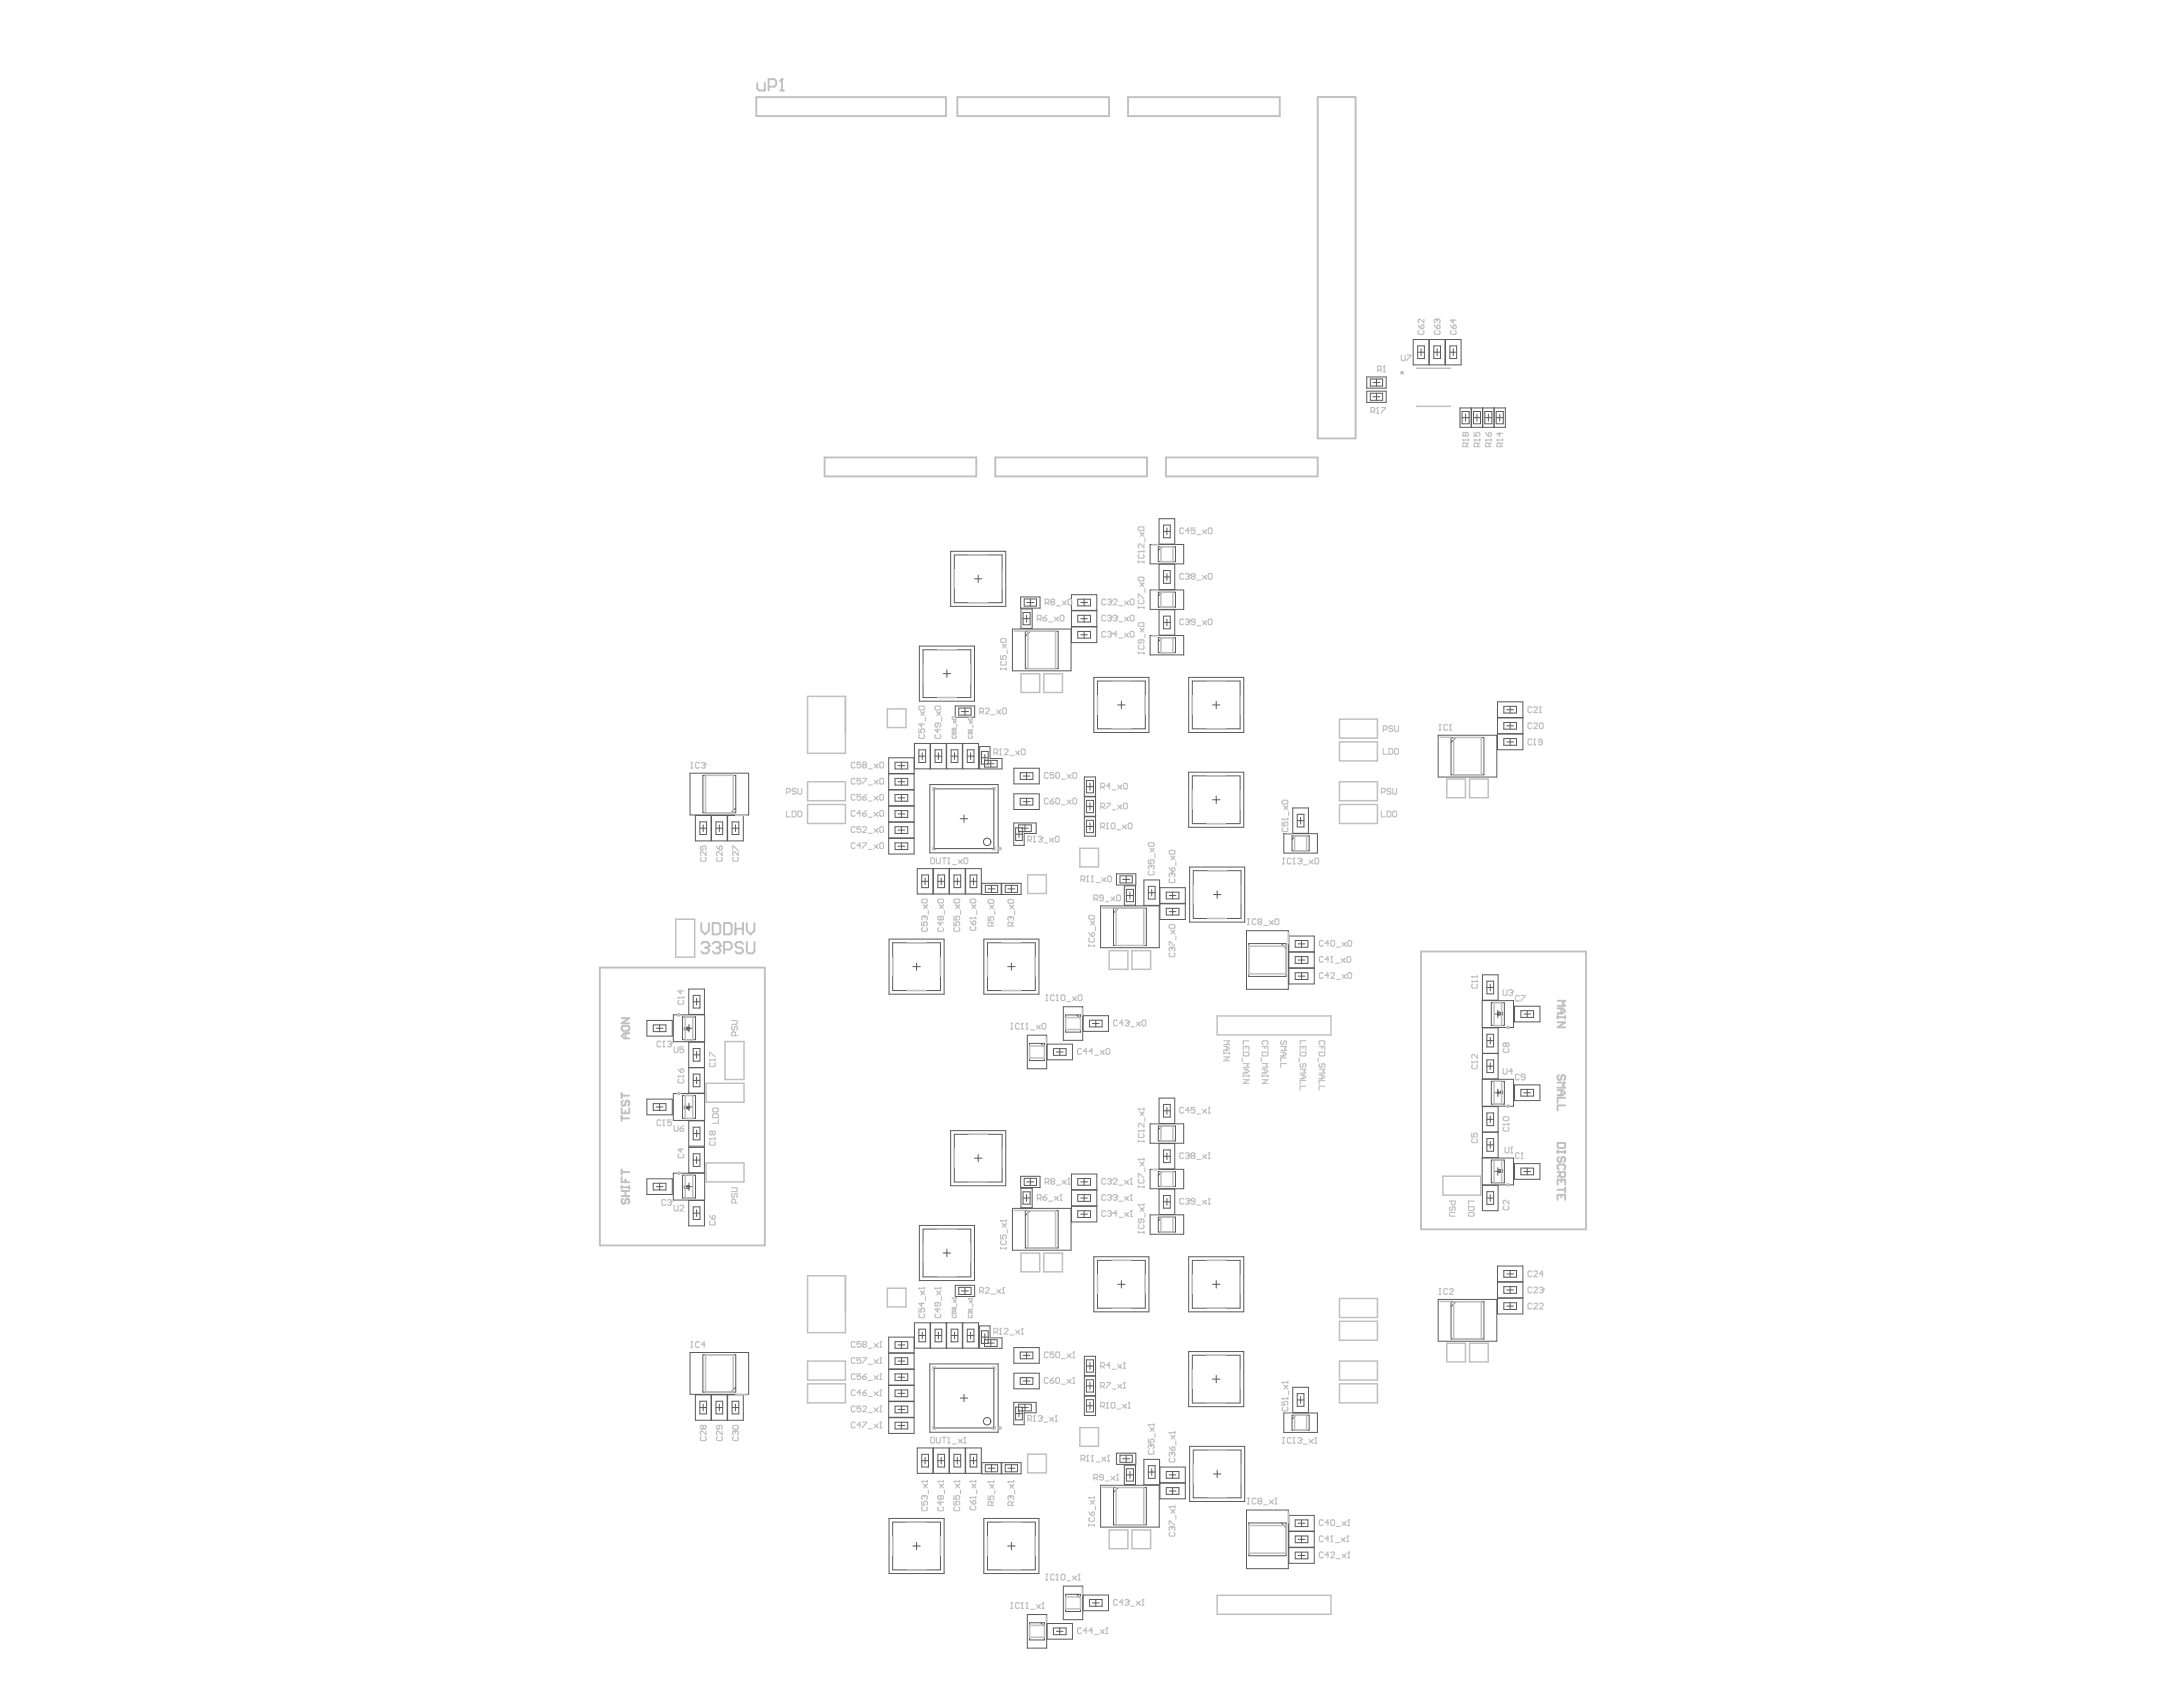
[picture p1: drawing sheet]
<svg xmlns="http://www.w3.org/2000/svg" width="279mm" height="216mm" viewBox="0 0 279 216" stroke-linecap="round" stroke-linejoin="round" font-family="sans-serif">
<g fill="none" stroke="#5a5a5a" stroke-width=".13">
<path d="M174.9 48.2h2.5v1.5h-2.5zM174.9 50.1h2.5v1.4h-2.5zM175.4 48.5h1.6v.9h-1.6zM175.4 50.3h1.6v.9h-1.6zM175.7 50.8h.9M175.7 49h.9M176.2 48.5v.9M176.2 50.3v.9M180.9 43.5h2v3.2h-2zM181.4 45.1h.9M181.4 44.3h.9v1.6h-.9zM181.9 44.6v.9"/>
<path d="M182.9 43.5h2v3.2h-2zM183.5 45.1h.9M183.5 44.3h.9v1.6h-.9zM183.9 44.6v.9M185 43.5h2v3.2h-2zM185.6 45.1h.8M185.6 44.3h.8v1.6h-.8zM186 44.6v.9M186.9 52.2h5.8v2.5h-5.8zM187.1 53.4h.9M187.1 52.7h.9v1.5h-.9zM187.6 53v.9"/>
<path d="M188.3 52.2v2.5M188.6 53.4h.9M188.6 52.7h.9v1.5h-.9zM189 53v.9M189.8 52.2v2.5M190 53.4h.9M190 52.7h.9v1.5h-.9zM190.5 53v.9M191.2 52.2v2.5M191.5 53.4h.9M191.5 52.7h.9v1.5h-.9zM192 53v.9"/>
<path d="M121.7 70.6h7v7h-7zM122.1 71h6.2v6.1h-6.2zM124.7 74.1h1M125.2 73.6v1M130.6 76.4h2.5v1.4h-2.5zM130.7 77.9h1.4v2.5h-1.4zM130.9 79.2h.9M130.9 78.4h.9v1.6h-.9zM131.1 76.7h1.6v.9h-1.6zM131.4 78.7v.9M131.4 77.1h.9M131.9 76.7v.9"/>
<path d="M137.1 76.1h3.3v2h-3.3zM137.1 78.2h3.3v2h-3.3zM137.9 76.7h1.7v.8h-1.7zM137.9 78.7h1.7v.9h-1.7zM138.3 77.1h.9M138.3 79.2h.9M138.8 76.7v.8M138.8 78.7v.9M147.2 69.7h4.3v2.5h-4.3zM147.2 75.5h4.3v2.5h-4.3zM148.3 70h2.2v1.9h-2.2zM148.3 75.8h2.2v1.9h-2.2z"/>
<path d="M148.3 66.4h2.1v3.2h-2.1zM148.3 72.2h2.1v3.3h-2.1zM148.3 78h2.1v3.3h-2.1zM148.7 70l-.4 .4M148.7 75.8l-.4 .5M148.9 68h.9M148.9 79.7h.9M148.9 73.8h.9M148.9 67.2h.9v1.6h-.9zM148.9 73h.9v1.6h-.9zM148.9 78.8h.9v1.7h-.9zM149.4 67.6v.8"/>
<path d="M149.4 73.4v.9M149.4 79.2v.9M88.3 98.9h7.5v5.4h-7.5zM90 99.2h4.2v4.8h-4.2zM113.7 97h3.3v2h-3.3zM113.7 99h3.3v2.1h-3.3zM114.6 97.6h1.6v.8h-1.6zM114.6 99.6h1.6v.9h-1.6zM114.9 98h.9M115.4 97.6v.8M115.4 99.6v.9M117 95.1h2v3.3h-2z"/>
<path d="M117.6 96h.9v1.6h-.9zM117.6 96.8h.9M117.7 82.7h7v7h-7zM118 96.3v.9M118.1 83.2h6.2v6.1h-6.2zM119.1 95.1h2v3.3h-2zM119.7 96h.8v1.6h-.8zM119.7 96.8h.8M120.1 96.3v.9M120.7 86.2h1M121.2 95.1h2v3.3h-2zM121.2 85.7v1"/>
<path d="M121.7 96h.9v1.6h-.9zM121.7 96.8h.9M122.2 96.3v.9M122.3 90.4h2.4v1.4h-2.4zM122.7 90.6h1.6v.9h-1.6zM123 91.1h1M123.2 95.1h2v3.3h-2zM123.5 90.6v.9M123.8 96h.9v1.6h-.9zM123.8 96.8h.9M124.2 96.3v.9M125.4 95.5h1.3v1.6h1.5v1.3h-2.8z"/>
<path d="M125.6 97h.9M125.6 96.2h.9v1.6h-.9zM126 97.3h1.6v.9h-1.6zM126 96.5v.9M126.4 97.7h.8M126.8 97.3v.9M129.6 80.5h7.5v5.4h-7.5zM129.8 98.3h3.2v2h-3.2zM130.6 98.9h1.6v.8h-1.6zM131 99.3h.8M131.2 80.8h4.2v4.8h-4.2zM131.4 98.9v.8"/>
<path d="M131.9 80.8l-.7 .6M137.1 80.2h3.3v2h-3.3zM137.9 80.8h1.7v.9h-1.7zM138.3 81.2h.9M138.8 80.8v.9M138.8 99.4h1.4v2.5h-1.4zM139 99.9h1v1.6h-1zM140 86.7h7.1v7h-7.1zM140.5 87.2h6.1v6.1h-6.1zM143 90.2h1M143.5 89.7v1M147.2 81.3h4.3v2.5h-4.3z"/>
<path d="M148.3 81.6h2.2v1.9h-2.2zM148.7 81.6l-.4 .5M152.1 86.7h7.1v7h-7.1zM152.1 98.8h7.1v7.1h-7.1zM152.6 87.2h6.1v6.1h-6.1zM152.6 99.3h6.1v6.1h-6.1zM155.2 90.2h.9M155.7 89.7v1M184.1 94.1h7.5v5.3h-7.5zM185.7 94.4h4.2v4.8h-4.2zM186.3 94.4l-.6 .6M191.7 89.8h3.2v2h-3.2z"/>
<path d="M191.7 91.9h3.2v2h-3.2zM191.7 93.9h3.2v2.1h-3.2zM192.5 90.4h1.6v.9h-1.6zM192.5 92.5h1.6v.8h-1.6zM192.5 94.5h1.6v.9h-1.6zM192.9 90.8h.8M192.9 95h.8M192.9 92.9h.8M193.3 90.4v.9M193.3 92.5v.8M193.3 94.5v.9M89 104.4h2v3.2h-2z"/>
<path d="M89.6 106h.8M89.6 105.2h.8v1.6h-.8zM90 105.6v.8M91.1 104.4h2v3.2h-2zM91.6 106h.9M91.6 105.2h.9v1.6h-.9zM92.1 105.6v.8M93.1 104.4h2v3.2h-2zM93.7 106h.9M93.7 105.2h.9v1.6h-.9zM94.1 105.6v.8M94.2 103.4l-.7 .6"/>
<path d="M113.7 101.1h3.3v2h-3.3zM113.7 103.2h3.3v2h-3.3zM113.7 105.2h3.3v2h-3.3zM113.7 107.3h3.3v2h-3.3zM114.6 105.8h1.6v.9h-1.6zM114.6 101.7h1.6v.8h-1.6zM114.6 103.7h1.6v.9h-1.6zM114.6 107.9h1.6v.8h-1.6zM114.9 100h.9M114.9 102.1h.9M114.9 106.2h.9M114.9 108.3h.9"/>
<path d="M114.9 104.2h.9M115.4 101.7v.8M115.4 103.7v.9M115.4 105.8v.9M115.4 107.9v.8M117.4 111.2h2v3.2h-2zM118 112.8h.8M118 112h.8v1.6h-.8zM118.4 112.4v.8M119 100.4h8.8v8.8h-8.8zM119.5 111.2h2v3.2h-2zM119.6 101h7.6v7.6h-7.6z"/>
<path d="M120 112.8h.9M120 112h.9v1.6h-.9zM120.5 112.4v.8M121.5 111.2h2v3.2h-2zM122.1 112.8h.9M122.1 112h.9v1.6h-.9zM122.5 112.4v.8M122.9 104.8h1M123.4 104.3v1M123.6 111.2h2v3.2h-2zM124.2 112.8h.8M124.2 112h.8v1.6h-.8z"/>
<path d="M124.6 112.4v.8M125.7 113h2.4v1.5h-2.4zM126.1 113.3h1.6v.9h-1.6zM126.4 113.8h1M126.9 113.3v.9M128.2 113h2.5v1.5h-2.5zM128.7 113.3h1.5v.9h-1.5zM129 113.8h.9M129.4 113.3v.9M129.7 105.3h2.9v1.4h-1.5v1.5h-1.4zM129.8 101.6h3.2v2h-3.2zM130 106.8h.8"/>
<path d="M130 105.9h.8v1.7h-.8zM130.4 105.6h1.6v.8h-1.6zM130.4 106.3v.9M130.6 102.2h1.6v.8h-1.6zM130.8 106h.8M131 102.6h.8M131.2 105.6v.8M131.4 102.2v.8M138.8 102h1.4v2.5h-1.4zM138.8 104.5h1.4v2.5h-1.4zM139 105.8h1M139 103.2h1"/>
<path d="M139 100.7h1M139 102.4h1v1.6h-1zM139 105h1v1.6h-1zM139.5 100.2v.9M139.5 102.8v.9M139.5 105.3v.9M140.9 115.9h7.5v5.4h-7.5zM142.5 116.2h4.2v4.8h-4.2zM142.9 111.8h2.5v1.5h-2.5zM143.1 116.2l-.6 .6M143.3 112.1h1.6v.9h-1.6zM143.7 112.5h.9"/>
<path d="M143.9 113.4h1.4v2.5h-1.4zM144.1 112.1v.9M144.2 114.6h.9M144.2 113.8h.9v1.6h-.9zM144.6 114.2v.9M146.4 112.6h2v3.3h-2zM147 114.2h.8M147 113.4h.8v1.7h-.8zM147.4 113.8v.9M148.5 113.6h3.2v2h-3.2zM148.5 115.7h3.2v2h-3.2zM149.3 114.2h1.6v.8h-1.6z"/>
<path d="M149.3 116.2h1.6v.9h-1.6zM149.6 114.6h.9M149.6 116.7h.9M150.1 114.2v.8M150.1 116.2v.9M152.3 111h7v7h-7zM152.7 111.4h6.1v6.1h-6.1zM155.2 102.4h.9M155.3 114.5h1M155.7 101.9v.9M155.8 114v1M159.5 119.1h5.4v7.5h-5.4z"/>
<path d="M164.3 106.7h4.3v2.5h-4.3zM165 119.8h3.2v2h-3.2zM165.4 107h2.2v1.9h-2.2zM165.5 103.4h2v3.2h-2zM165.8 107l-.4 .5M166 105h.9M166 104.2h.9v1.6h-.9zM166.5 104.6v.9M82.8 130.6h3.2v2h-3.2zM83.6 131.2h1.6v.8h-1.6zM84 131.6h.9M84.4 131.2v.8"/>
<path d="M86.2 129.9h4v3.4h-4zM86.2 140h4v3.4h-4zM87.3 130.1h1.7v3h-1.7zM87.6 131.5v.3h.2v-.3M87.7 131.6h1M88.2 126.6h2v3.2h-2zM88.2 133.4h2v6.5h-2zM88.2 136.6h2M88.2 131.1v1M88.2 131.5h-.2v.1h.2l-.1 .2h-.1M88.7 128.2h.9M88.7 138.3h.9"/>
<path d="M88.7 135h.9M88.7 134.2h.9v1.6h-.9zM88.7 127.4h.9v1.6h-.9zM88.7 137.5h.9v1.6h-.9zM89.2 127.8v.8M89.2 134.6v.8M89.2 137.8v.9M113.8 120.2h7v7h-7zM114.3 120.7h6.1v6.1h-6.1zM116.8 123.7h1M117.3 123.2v1M125.9 120.2h7.1v7h-7.1z"/>
<path d="M126.4 120.7h6.1v6.1h-6.1zM129 123.7h.9M129.4 123.2v1M131.5 132.5h2.5v4.3h-2.5zM131.8 133.5h1.9v2.2h-1.9zM133.2 133.5l.5 .5M134 133.6h3.3v2h-3.3zM134.8 134.2h1.6v.9h-1.6zM135.2 134.6h.9M135.6 134.2v.9M136.1 128.8h2.5v4.3h-2.5zM136.4 129.9h1.9v2.2h-1.9z"/>
<path d="M137.8 129.9l.5 .5M138.6 130h3.3v2h-3.3zM139.4 130.6h1.7v.8h-1.7zM139.8 131h.9M140.2 130.6v.8M159.8 120.8h4.8v4.2h-4.8zM164 120.8l.6 .6M165 121.9h3.2v2h-3.2zM165 123.9h3.2v2h-3.2zM165.8 120.4h1.6v.8h-1.6zM165.8 122.4h1.6v.9h-1.6zM165.8 124.5h1.6v.9h-1.6z"/>
<path d="M166.2 124.9h.8M166.2 122.9h.8M166.2 120.8h.8M166.6 120.4v.8M166.6 122.4v.9M166.6 124.5v.9M189.7 128.1h4v3.4h-4zM189.7 138.1h4v3.5h-4zM189.7 124.8h2v3.2h-2zM189.7 131.6h2v6.5h-2zM189.7 134.8h2M190.3 135.6h.9v1.7h-.9z"/>
<path d="M190.3 133.2h.9M190.3 126.4h.9M190.3 136.5h.9M190.3 125.6h.9v1.6h-.9zM190.3 132.4h.9v1.6h-.9zM190.7 125.9v.9M190.7 132.7v.9M190.7 136v.9M190.9 128.3h1.6v2.9h-1.6zM190.9 138.4h1.6v2.9h-1.6zM191.2 129.8h1M191.2 139.8h1"/>
<path d="M191.7 129.8h.1M191.7 129.8v.1h.2M191.7 129.3v1M191.7 139.4v.9M191.7 139.6v.4l.2-.2h-.2M191.7 129.7v.1M191.7 129.7h.1M191.9 129.6l-.2-.1v.2M192.1 129.9v-.4l.2 .1v.3M192.1 140v-.4l.2 .1v.3M193.8 128.8h3.3v2h-3.3zM193.8 138.8h3.3v2.1h-3.3z"/>
<path d="M194.7 129.3h1.6v.9h-1.6zM194.7 139.4h1.6v.9h-1.6zM195 129.8h.9M195 139.8h.9M195.5 129.3v.9M195.5 139.4v.9M82.8 150.9h3.2v2h-3.2zM82.8 140.7h3.2v2h-3.2zM83.6 151.4h1.6v.9h-1.6zM83.6 141.2h1.6v.9h-1.6zM84 151.9h.9M84 141.7h.9"/>
<path d="M84.4 141.2v.9M84.4 151.4v.9M86.2 150.1h4v3.5h-4zM87.3 150.4h1.7v2.9h-1.7zM87.3 140.2h1.7v2.9h-1.7zM87.6 141.5v.4l.2-.1v-.3M87.6 151.7v.4l.2-.1v-.3M87.7 151.9h1M87.7 141.7h1M88 151.8h.2l-.2 .3h.2M88 141.7h.1l.1 .1-.2 .1zM88.2 143.4h2v3.3h-2z"/>
<path d="M88.2 146.8h2v3.3h-2zM88.2 153.6h2v3.3h-2zM88.2 141.2v.9M88.2 151.4v.9M88.2 141.5l-.2 .2M88.7 148.5h.9M88.7 155.3h.9M88.7 145.1h.9M88.7 144.3h.9v1.6h-.9zM88.7 147.7h.9v1.6h-.9zM88.7 154.4h.9v1.7h-.9zM89.2 144.6v.9"/>
<path d="M89.2 148v.9M89.2 154.8v.9M117.7 156.8h7v7.1h-7zM118.1 157.3h6.2v6.1h-6.2zM121.2 159.9v.9M121.7 144.7h7v7h-7zM122.1 145.2h6.2v6.1h-6.2zM124.7 148.2h1M125.2 147.7v1M129.6 154.6h7.5v5.4h-7.5zM130.6 150.5h2.5v1.5h-2.5zM130.7 152.1h1.4v2.5h-1.4z"/>
<path d="M130.9 153.3h.9M130.9 152.5h.9v1.6h-.9zM131.1 150.8h1.6v.9h-1.6zM131.2 154.9h4.2v4.8h-4.2zM131.4 152.9v.9M131.4 151.3h.9M131.9 154.9l-.7 .7M131.9 150.8v.9M137.1 150.3h3.3v2h-3.3zM137.1 152.3h3.3v2h-3.3zM137.1 154.4h3.3v2h-3.3zM137.9 150.8h1.7v.9h-1.7z"/>
<path d="M137.9 152.9h1.7v.8h-1.7zM137.9 155h1.7v.8h-1.7zM138.3 151.3h.9M138.3 153.3h.9M138.3 155.4h.9M138.8 150.8v.9M138.8 152.9v.8M138.8 155v.8M147.2 143.8h4.3v2.5h-4.3zM147.2 149.7h4.3v2.4h-4.3zM147.2 155.5h4.3v2.5h-4.3zM148.3 149.9h2.2v1.9h-2.2z"/>
<path d="M148.3 144.1h2.2v1.9h-2.2zM148.3 155.8h2.2v1.9h-2.2zM148.3 146.4h2.1v3.2h-2.1zM148.3 140.5h2.1v3.3h-2.1zM148.3 152.2h2.1v3.2h-2.1zM148.7 149.9l-.4 .5M148.7 155.8l-.4 .4M148.7 144.1l-.4 .5M148.9 148h.9M148.9 153.8h.9M148.9 142.2h.9M148.9 147.2h.9v1.6h-.9z"/>
<path d="M148.9 141.3h.9v1.7h-.9zM148.9 153h.9v1.6h-.9zM149.4 141.7v.9M149.4 147.6v.8M149.4 153.4v.8M189.7 148.2h4v3.4h-4zM189.7 141.6h2v6.5h-2zM189.7 151.7h2v3.2h-2zM189.7 144.9h2M190.3 153.3h.9M190.3 146.5h.9M190.3 143.2h.9"/>
<path d="M190.3 152.5h.9v1.6h-.9zM190.3 142.4h.9v1.7h-.9zM190.3 145.7h.9v1.6h-.9zM190.7 142.8v.9M190.7 146.1v.9M190.7 152.9v.8M190.9 148.5h1.6v2.9h-1.6zM191.2 149.9h1M191.7 149.4v1M191.8 149.7h.1M191.9 150.1h.1M191.9 149.7v.4"/>
<path d="M191.9 150v.1M192.1 150.1v-.4h.2v.4M193.8 148.9h3.3v2h-3.3zM194.7 149.5h1.6v.9h-1.6zM195 149.9h.9M195.5 149.5v.9M88.3 173.1h7.5v5.3h-7.5zM89 178.5h2v3.3h-2zM89.6 179.3h.8v1.7h-.8zM90 173.4h4.2v4.8h-4.2zM90 179.7v.9M91.1 178.5h2v3.3h-2z"/>
<path d="M91.6 179.3h.9v1.7h-.9zM92.1 179.7v.9M93.1 178.5h2v3.3h-2zM93.7 179.3h.9v1.7h-.9zM94.1 179.7v.9M94.2 177.5l-.7 .7M113.7 171.1h3.3v2h-3.3zM113.7 173.2h3.3v2h-3.3zM113.7 175.3h3.3v2h-3.3zM113.7 177.3h3.3v2h-3.3zM113.7 179.4h3.3v2h-3.3zM114.6 171.7h1.6v.9h-1.6z"/>
<path d="M114.6 180h1.6v.8h-1.6zM114.6 173.8h1.6v.8h-1.6zM114.6 175.8h1.6v.9h-1.6zM114.6 177.9h1.6v.8h-1.6zM114.9 178.3h.9M114.9 176.3h.9M114.9 174.2h.9M114.9 172.1h.9M115.4 171.7v.9M115.4 173.8v.8M115.4 175.8v.9M115.4 177.9v.8"/>
<path d="M115.4 180v.8M117 169.3h2v3.2h-2zM117.6 170.9h.9M117.6 170.1h.9v1.6h-.9zM118 170.5v.8M119 174.6h8.8v8.7h-8.8zM119.1 169.3h2v3.2h-2zM119.6 175.1h7.6v7.6h-7.6zM119.7 170.9h.8M119.7 170.1h.8v1.6h-.8zM120.1 170.5v.8M120.7 160.4h1"/>
<path d="M121.2 169.3h2v3.2h-2zM121.7 170.9h.9M121.7 170.1h.9v1.6h-.9zM122.2 170.5v.8M122.3 164.5h2.4v1.4h-2.4zM122.7 164.8h1.6v.9h-1.6zM122.9 178.9h1M123 165.2h1M123.2 169.3h2v3.2h-2zM123.4 178.4v1M123.5 164.8v.9M123.8 170.9h.9"/>
<path d="M123.8 170.1h.9v1.6h-.9zM124.2 170.5v.8M125.4 169.7h1.3v1.5h1.5v1.4h-2.8zM125.6 171.1h.9M125.6 170.3h.9v1.6h-.9zM126 171.5h1.6v.8h-1.6zM126 170.7v.9M126.4 171.9h.8M126.8 171.5v.8M129.7 179.5h2.9v1.3h-1.5v1.5h-1.4zM129.8 172.5h3.2v2h-3.2zM129.8 175.7h3.2v2h-3.2z"/>
<path d="M130.4 179.7h1.6v.9h-1.6zM130.6 173h1.6v.9h-1.6zM130.6 176.3h1.6v.9h-1.6zM131 173.5h.8M131 176.7h.8M131.2 179.7v.9M131.4 173v.9M131.4 176.3v.9M138.8 173.6h1.4v2.5h-1.4zM138.8 176.1h1.4v2.5h-1.4zM138.8 178.7h1.4v2.5h-1.4zM139 174.8h1"/>
<path d="M139 177.4h1M139 179.9h1M139 174h1v1.6h-1zM139 176.6h1v1.6h-1zM139 179.1h1v1.6h-1zM139.5 174.4v.9M139.5 176.9v.9M139.5 179.5v.9M140 160.8h7.1v7.1h-7.1zM140.5 161.3h6.1v6.1h-6.1zM143 164.4h1M143.5 163.9v.9"/>
<path d="M152.1 160.8h7.1v7.1h-7.1zM152.1 173h7.1v7h-7.1zM152.6 161.3h6.1v6.1h-6.1zM152.6 173.4h6.1v6.2h-6.1zM155.2 164.4h.9M155.2 176.5h.9M155.7 163.9v.9M155.7 176v1M165.5 177.5h2v3.3h-2zM166 179.2h.9M166 178.4h.9v1.6h-.9zM166.5 178.7v.9"/>
<path d="M184.1 166.3h7.5v5.3h-7.5zM185.7 166.6h4.2v4.8h-4.2zM186.3 166.6l-.6 .6M191.7 162h3.2v2h-3.2zM191.7 164.1h3.2v2h-3.2zM191.7 166.2h3.2v2h-3.2zM192.5 162.6h1.6v.9h-1.6zM192.5 164.7h1.6v.8h-1.6zM192.5 166.7h1.6v.9h-1.6zM192.9 167.2h.8M192.9 165.1h.8M192.9 163h.8"/>
<path d="M193.3 162.6v.9M193.3 164.7v.8M193.3 166.7v.9M89.6 180.1h.8M91.6 180.1h.9M93.7 180.1h.9M113.7 181.4h3.3v2h-3.3zM113.8 194.3h7v7.1h-7zM114.3 194.8h6.1v6.1h-6.1zM114.6 182h1.6v.9h-1.6zM114.9 182.4h.9M114.9 180.4h.9"/>
<path d="M115.4 182v.9M116.8 197.9h1M117.3 197.4v.9M117.4 185.3h2v3.3h-2zM118 186.1h.8v1.6h-.8zM118 186.9h.8M118.4 186.5v.9M119.5 185.3h2v3.3h-2zM120 186.1h.9v1.6h-.9zM120 186.9h.9M120.5 186.5v.9M121.5 185.3h2v3.3h-2z"/>
<path d="M122.1 186.1h.9v1.6h-.9zM122.1 186.9h.9M122.5 186.5v.9M123.6 185.3h2v3.3h-2zM124.2 186.1h.8v1.6h-.8zM124.2 186.9h.8M124.6 186.5v.9M125.7 187.2h2.4v1.4h-2.4zM125.9 194.3h7.1v7.1h-7.1zM126.1 187.5h1.6v.9h-1.6zM126.4 194.8h6.1v6.1h-6.1zM126.4 187.9h1"/>
<path d="M126.9 187.5v.9M128.2 187.2h2.5v1.4h-2.5zM128.7 187.5h1.5v.9h-1.5zM129 197.9h.9M129 187.9h.9M129.4 187.5v.9M129.4 197.4v.9M130 180.9h.8M130 180.1h.8v1.6h-.8zM130.4 180.5v.8M130.8 180.1h.8M140.9 190.1h7.5v5.3h-7.5z"/>
<path d="M142.5 190.4h4.2v4.7h-4.2zM142.9 186h2.5v1.4h-2.5zM143.1 190.4l-.6 .6M143.3 186.2h1.6v.9h-1.6zM143.7 186.7h.9M143.9 187.5h1.4v2.5h-1.4zM144.1 186.2v.9M144.2 188.8h.9M144.2 188h.9v1.5h-.9zM144.6 188.3v.9M146.4 186.8h2v3.2h-2zM147 188.4h.8"/>
<path d="M147 187.6h.8v1.6h-.8zM147.4 188v.8M148.5 187.8h3.2v2h-3.2zM148.5 189.8h3.2v2h-3.2zM149.3 188.3h1.6v.9h-1.6zM149.3 190.4h1.6v.8h-1.6zM149.6 188.8h.9M149.6 190.8h.9M150.1 188.3v.9M150.1 190.4v.8M152.3 185.1h7v7.1h-7zM152.7 185.6h6.1v6.1h-6.1z"/>
<path d="M155.3 188.6h1M155.8 188.2v.9M159.5 193.3h5.4v7.5h-5.4zM159.8 194.9h4.8v4.2h-4.8zM164 194.9l.6 .6M164.3 180.8h4.3v2.5h-4.3zM165 193.9h3.2v2h-3.2zM165 196h3.2v2h-3.2zM165 198.1h3.2v2h-3.2zM165.4 181.1h2.2v1.9h-2.2zM165.8 194.5h1.6v.9h-1.6zM165.8 196.6h1.6v.8h-1.6z"/>
<path d="M165.8 198.6h1.6v.9h-1.6zM165.8 181.1l-.4 .5M166.2 194.9h.8M166.2 197h.8M166.2 199.1h.8M166.6 194.5v.9M166.6 196.6v.8M166.6 198.6v.9M131.5 206.6h2.5v4.3h-2.5zM131.8 207.7h1.9v2.2h-1.9zM133.2 207.7l.5 .5M134 207.8h3.3v2h-3.3z"/>
<path d="M134.8 208.3h1.6v.9h-1.6zM135.2 208.8h.9M135.6 208.3v.9M136.1 203h2.5v4.3h-2.5zM136.4 204h1.9v2.2h-1.9zM137.8 204l.5 .5M138.6 204.1h3.3v2h-3.3zM139.4 204.7h1.7v.9h-1.7zM139.8 205.1h.9M140.2 204.7v.9"/>
<circle cx="126.3" cy="107.7" r=".48"/>
<circle cx="126.3" cy="181.9" r=".48"/>
</g>
<g fill="none" stroke="#c0c0c0" stroke-width=".24">
<path d="M96.8 12.4h24.3v2.5h-24.3zM96.9 10.6v.7l.3 .3h.7v-1M98.4 11.1h.7l.2-.2v-.5l-.2-.3h-.7v1.5M99.8 11.6h.5M100.1 10.1h.1M100.1 10.1l-.3 .3M100.1 10.1v1.5M122.5 12.4h19.4v2.5h-19.4zM144.4 12.4h19.4v2.5h-19.4zM168.6 12.4h4.9v43.7h-4.9zM105.5 58.5h19.5v2.5h-19.5zM127.4 58.5h19.4v2.5h-19.4z"/>
<path d="M149.2 58.5h19.4v2.5h-19.4zM89.8 118.1v1l.4 .5 .5-.5v-1M91.2 118.1h.7l.3 .3v.9l-.3 .3h-.7zM92.7 118.1h.7l.2 .3v.9l-.2 .3h-.7zM94.1 118.1v1.5M94.1 118.9h1M95.1 118.1v1.5M95.6 118.1v1l.5 .5 .5-.5v-1M76.8 123.8h21.1v35.6h-21.1zM79.6 131.4l.1-.1h.7l.1 .1v.4l-.1 .1h-.7l-.1-.1zM79.6 139.9v.6M79.6 130.3h.9l-.9 .7h.9"/>
<path d="M80.1 132.2v.7M80.5 132.2h-.6l-.3 .4 .3 .3h.6M89.8 120.8l.2-.2h.5l.2 .2v.2M90.2 121.3h.3M90.5 121.3l.2 .2v.3l-.2 .2h-.5l-.2-.2M90.7 121h.1M90.7 121l-.2 .3M91.2 120.8l.3-.2h.4l.3 .2v.2M91.7 121.3h.2M91.9 121.3l.3 .2v.3l-.3 .2h-.4l-.3-.2M92.2 121h.1M92.2 121l-.3 .3"/>
<path d="M92.7 121.5h.7l.2-.2v-.5l-.2-.2h-.7v1.4M95.1 120.8l-.2-.2h-.5l-.3 .2v.2l.3 .3h.5l.2 .2v.3l-.2 .2h-.5l-.3-.2M95.6 120.6v1.2l.2 .2h.5l.3-.2v-1.2M181.9 121.8h21.1v35.5h-21.1zM199.4 128.1h.9l-.3 .3 .3 .3h-.9M199.4 129h.6l.3 .4-.3 .3h-.6M199.4 130.2h.9M199.4 130v.3M199.4 130.8h.9l-.9 .7h.9M199.4 138.6h.9l-.3 .3 .3 .3h-.9M199.4 139.5h.6l.3 .3-.3 .4h-.6M199.5 137.6l-.1 .1v.4l.1 .1h.2l.1-.1v-.4l.2-.1h.2l.1 .1v.4l-.1 .1"/>
<path d="M199.8 129v.7M199.8 139.5v.7M200.3 130v.3M79.6 141.8v.7h.9v-.7M79.6 142.8v.6M79.6 149.7v.6M79.6 150.7v.6h.9M79.6 151.8v.3M79.6 143.1h.9M79.6 140.2h.9M79.6 153.1h.9M79.6 152.4h.9"/>
<path d="M79.6 151.9h.9M79.6 150h.9M79.7 140.9l-.1 .1v.3l.1 .2h.2l.2-.2v-.3l.1-.1h.2l.1 .1v.3l-.1 .2M79.7 153.4l-.1 .2v.3l.1 .1h.2l.2-.1v-.3l.1-.2h.2l.1 .2v.3l-.1 .1M80.1 142.2v.3M80.1 151v.3M80.1 152.4v.7M80.5 151.8v.3M199.4 146.3h.9v.5l-.1 .1h-.7l-.1-.1zM199.4 150h.9v.5l-.1 .1h-.4l-.1-.1v-.5M199.4 151.6v-.6h.9v.6M199.4 153.6v-.7h.9v.7"/>
<path d="M199.4 147.3v.3M199.4 147.4h.9M199.4 152.3h.9M199.5 148.1l-.1 .1v.3l.1 .2h.2l.1-.2v-.3l.2-.1h.2l.1 .1v.3l-.1 .2M199.5 149.7l-.1-.2v-.3l.1-.2h.7l.1 .2v.3l-.1 .2M199.7 150.3l-.3 .3M199.8 151v.3M199.8 152.9v.3M200.3 147.3v.3M200.3 151.9v.7M200.3 140.5h-.9v.6M200.3 141.5h-.9v.6"/>
<circle cx="179.4" cy="47.7" r=".12"/>
<circle cx="128" cy="108.6" r=".12"/>
<circle cx="86.9" cy="140" r=".12"/>
<circle cx="86.9" cy="129.9" r=".12"/>
<circle cx="193" cy="131.5" r=".12"/>
<circle cx="86.9" cy="150.1" r=".12"/>
<circle cx="193" cy="141.6" r=".12"/>
<circle cx="193" cy="151.6" r=".12"/>
<circle cx="128" cy="182.7" r=".12"/>
</g>
<g fill="none" stroke="#c0c0c0" stroke-width=".19">
<path d="M181.3 47.2h4.3M181.3 52h4.3M122.1 72.9v2.4M124 77.1h2.4M124 71h2.4M128.3 72.9v2.4M147.4 69.7h.9M147.4 75.6h.9M148.6 70h1.5v1.9h-1.5zM148.6 75.8h1.5v1.9h-1.5zM90.3 99.2h3.5v4.8h-3.5zM103.4 89.1h4.8v7.3h-4.8z"/>
<path d="M113.6 90.7h2.4v2.4h-2.4zM118.1 85v2.4M120 89.3h2.4M120 83.2h2.4M124.3 85v2.4M129.8 80.8h1.4M130.7 86.2h2.4v2.4h-2.4zM131.6 80.8h3.5v4.8h-3.5zM133.6 86.2h2.4v2.4h-2.4zM140.5 89v2.4M142.3 93.3h2.4M142.3 87.2h2.4"/>
<path d="M146.6 89v2.4M147.4 81.4h.9M148.6 81.6h1.5v1.9h-1.5zM152.6 89v2.4M154.5 99.3h2.4M154.5 93.3h2.4M154.5 87.2h2.4M158.7 89v2.4M171.4 92h4.9v2.5h-4.9zM171.4 95h4.9v2.4h-4.9zM184.3 94.4h1.4M185.2 99.7h2.4v2.4h-2.4z"/>
<path d="M186.1 94.4h3.5v4.8h-3.5zM188.1 99.7h2.4v2.4h-2.4zM86.5 117.6h2.4v4.9h-2.4zM94.2 104.3h1.4M103.4 100h4.8v2.5h-4.8zM103.4 103h4.8v2.4h-4.8zM119.4 108.4v.3h.4M119.8 100.8h-.4v.4M127 100.8h.3v.4M127.3 108.4v.3h-.3M131.5 112h2.4v2.3h-2.4zM138.2 108.6h2.4v2.3h-2.4z"/>
<path d="M141.1 116.2h1.4M142.9 116.2h3.5v4.8h-3.5zM152.6 101.2v2.3M152.7 113.3v2.4M154.5 105.4h2.4M154.6 117.5h2.4M154.6 111.4h2.4M158.7 101.2v2.3M158.8 113.3v2.4M164.6 106.7h.8M164.9 119.3v1.5M165.7 107h1.5v1.9h-1.5z"/>
<path d="M171.4 100h4.9v2.5h-4.9zM171.4 103h4.9v2.4h-4.9zM87.7 130.1h1v3h-1zM90.4 138.6h4.8v2.5h-4.8zM92.8 133.3h2.4v4.9h-2.4zM114.3 122.5v2.4M116.1 126.8h2.4M116.1 120.7h2.4M120.4 122.5v2.4M126.4 122.5v2.4M128.3 126.8h2.3M128.3 120.7h2.3"/>
<path d="M131.8 133.9h1.9v1.5h-1.9zM132.5 122.5v2.4M133.9 132.7v.8M136.4 130.2h1.9v1.6h-1.9zM138.5 129.1v.8M142 121.7h2.4v2.4h-2.4zM144.9 121.7h2.4v2.4h-2.4zM155.8 130h14.5v2.4h-14.5zM159.8 121.1h4.8v3.5h-4.8zM191.2 128.3h1v3h-1zM191.2 138.4h1v2.9h-1zM87.7 150.4h1v2.9h-1z"/>
<path d="M87.7 140.2h1v3h-1zM90.4 148.8h4.8v2.5h-4.8zM118.1 159.2v2.4M120 157.3h2.4M122.1 147v2.4M124 151.3h2.4M124 145.2h2.4M124.3 159.2v2.4M128.3 147v2.4M129.8 154.9h1.4M131.6 154.9h3.5v4.8h-3.5zM147.4 149.7h.9"/>
<path d="M147.4 155.5h.9M147.4 143.9h.9M148.6 144.1h1.5v1.9h-1.5zM148.6 149.9h1.5v1.9h-1.5zM148.6 155.8h1.5v1.9h-1.5zM184.7 150.5h4.8v2.5h-4.8zM191.2 148.4h1v3h-1zM90.3 173.4h3.5v4.8h-3.5zM94.2 178.5h1.4M103.4 163.3h4.8v7.3h-4.8zM103.4 174.2h4.8v2.4h-4.8zM103.4 177.1h4.8v2.4h-4.8z"/>
<path d="M113.6 164.9h2.4v2.4h-2.4zM119.8 175h-.4v.3M120 163.4h2.4M127 175h.3v.3M130.7 160.4h2.4v2.4h-2.4zM133.6 160.4h2.4v2.4h-2.4zM140.5 163.2v2.4M142.3 167.4h2.4M142.3 161.3h2.4M146.6 163.2v2.4M152.6 163.2v2.4M152.6 175.3v2.4"/>
<path d="M154.5 167.4h2.4M154.5 161.3h2.4M154.5 179.6h2.4M154.5 173.4h2.4M158.7 163.2v2.4M158.7 175.3v2.4M171.4 174.2h4.9v2.4h-4.9zM171.4 177.1h4.9v2.4h-4.9zM171.4 166.2h4.9v2.4h-4.9zM171.4 169.1h4.9v2.4h-4.9zM184.3 166.6h1.4M185.2 171.9h2.4v2.4h-2.4z"/>
<path d="M186.1 166.6h3.5v4.8h-3.5zM188.1 171.9h2.4v2.4h-2.4zM114.3 196.7v2.3M116.1 194.8h2.4M119.4 182.5v.4h.4M120.4 196.7v2.3M126.4 196.7v2.3M127.3 182.5v.4h-.3M128.3 194.8h2.3M131.5 186.1h2.4v2.4h-2.4zM132.5 196.7v2.3M138.2 182.7h2.4v2.4h-2.4z"/>
<path d="M141.1 190.3h1.4M142 195.8h2.4v2.4h-2.4zM142.9 190.4h3.5v4.7h-3.5zM144.9 195.8h2.4v2.4h-2.4zM152.7 187.4v2.4M154.6 191.7h2.4M154.6 185.6h2.4M158.8 187.4v2.4M159.8 195.2h4.8v3.6h-4.8zM164.6 180.9h.8M164.9 193.5v1.4M165.7 181.1h1.5v1.9h-1.5z"/>
<path d="M116.1 200.9h2.4M128.3 200.9h2.3M131.8 208h1.9v1.5h-1.9zM133.9 206.9v.8M136.4 204.4h1.9v1.5h-1.9zM138.5 203.2v.8M155.8 204.2h14.5v2.4h-14.5z"/>
</g>
<g fill="none" stroke="#c0c0c0" stroke-width=".15">
<path d="M175.5 52.6h.3l.2-.1v-.2l-.2-.1h-.3v.7M175.7 52.6l.3 .3M176.2 52.9h.2M176.3 52.2h.1M176.3 52.2l-.1 .1M176.3 52.2v.7M176.3 47.3h.4l.1-.1v-.2l-.1-.2h-.4v.8M176.6 47.3l.2 .3M176.8 52.2h.5v.1l-.5 .5v.1M177 47.6h.3M177.2 46.8h.1M177.2 46.8l-.2 .2"/>
<path d="M177.2 46.8v.8M179.4 45.4v.6l.1 .2h.2l.1-.2v-.6M180.1 45.4h.5v.2l-.5 .4v.2M181.5 41.6l.4 .5M181.6 42.3l-.1 .1v.3l.1 .1h.5l.1-.1v-.3l-.1-.1M182 41.6l.2 .1v.2l-.1 .2h-.2v-.4zM182.2 40.9v.4l-.4-.4-.3 .1v.2l.1 .1M183.6 41.6l.3 .5M183.7 42.3l-.1 .1v.3l.1 .1h.5l.1-.1v-.3l-.1-.1M183.8 40.9h.1M183.8 40.9l.1 .1M183.8 40.9l-.2 .1v.2l.1 .1"/>
<path d="M183.9 41.7l.3-.1 .1 .1v.2l-.1 .2h-.3zM183.9 41l.2-.1 .2 .1v.2l-.1 .1M183.9 41v.1M185.6 41.6l.4 .5M185.8 42.3l-.2 .1v.3l.2 .1h.4l.2-.1v-.3l-.2-.1M186 40.9v.4l-.4-.3h.8M186.1 41.6l.3 .1v.2l-.2 .2h-.2v-.4zM187.2 56.3h.1M187.2 56.3l.1 .1M187.2 56.3h.7M187.6 55.5l.1-.2 .2 .2v.2l-.1 .1-.2-.1M187.6 55.5l-.1-.2-.3 .2v.2l.1 .1 .3-.1"/>
<path d="M187.6 55.5v.2M187.7 57.2v-.4l-.1-.1h-.3l-.1 .1v.4h.7M187.9 56.2v.2M187.9 56.7l-.2 .2M188.7 56.3h.1M188.7 55.3v.5h.3l-.1-.2 .1-.3h.3l.1 .2v.2l-.1 .1M188.7 56.3h.7M188.7 56.3l.1 .1M189.2 57.2v-.4l-.2-.1h-.2l-.1 .1v.4h.7M189.4 56.7l-.2 .2M189.4 56.2v.2M190.1 56.3h.1"/>
<path d="M190.1 56.3h.8M190.1 56.3l.2 .1M190.1 55.3l.4 .5M190.5 55.5l.2-.2 .2 .2v.2l-.2 .1h-.2zM190.6 57.2v-.4l-.1-.1h-.2l-.2 .1v.4h.8M190.9 56.7l-.3 .2M190.9 56.2v.2M191.6 56.3h.1M191.6 56.3h.7M191.6 56.3l.1 .1M192 55.3v.5l-.4-.3h.7M192.1 57.2v-.4l-.1-.1h-.3l-.1 .1v.4h.7"/>
<path d="M192.3 56.7l-.2 .2M192.3 56.2v.2M132.8 79.2h.3l.2-.1v-.2l-.2-.2h-.3v.8M133 79.2l.3 .3M133.5 79.1h.4l.1 .2-.1 .2h-.3l-.1-.2zM133.8 77.2h.3l.2-.2v-.2l-.2-.1h-.3v.7M134 78.7l-.5 .4M134 77.2l.3 .2M134.2 79.6h.5M134.6 77l-.1-.1 .1-.2h.3l.1 .1-.1 .2M134.6 77l-.1 .2 .1 .2h.3l.1-.1-.1-.3M134.6 77h.3"/>
<path d="M135 79l.4 .5M135.2 77.5h.5M135.4 79l-.4 .5M135.8 78.7h.2l.2 .2v.4l-.2 .2h-.2l-.1-.2v-.4zM136 76.9l.4 .5M136.4 76.9l-.4 .5M136.7 76.8l.1-.1h.2l.2 .1v.5l-.2 .1h-.2l-.1-.1zM141.5 76.8l-.1-.1h-.3l-.1 .1v.5l.1 .1h.3l.1-.1M141.5 78.9l-.1-.2h-.3l-.1 .2v.4l.1 .2h.3l.1-.2M141.8 76.8l.1-.1h.2l.1 .2M141.8 78.9l.1-.2h.2l.1 .3M142 77h.1"/>
<path d="M142 79.1h.1M142.1 77l.1 .2-.1 .2h-.2l-.1-.1M142.1 79.1l.1 .1-.1 .3h-.2l-.1-.2M142.2 79h.1M142.2 76.9h.1M142.2 79l-.1 .1M142.2 76.9l-.1 .1M142.5 76.8l.1-.1h.2l.2 .1v.1l-.5 .5h.5M142.5 78.9l.1-.2h.2l.2 .3M142.7 79.1h.1M142.8 79.1l.2 .1-.2 .3h-.2l-.1-.2M143 79h.1"/>
<path d="M143 79l-.2 .1M143.2 77.5h.5M143.2 79.6h.5M143.9 79l.5 .5M143.9 76.9l.5 .5M144.4 76.9l-.5 .5M144.4 79l-.5 .5M144.7 76.8l.1-.1h.2l.2 .1v.5l-.2 .1h-.2l-.1-.1zM144.7 78.9l.1-.2h.2l.2 .2v.4l-.2 .2h-.2l-.1-.2zM145.7 70.6h.1M145.7 71.8v.2M145.7 74l.1-.1h.5l.1 .1v.2l-.1 .1h-.5l-.1-.1z"/>
<path d="M145.7 76.5v-.5h.1l.5 .5h.1M145.7 77.6v.3M145.7 79.8l.1-.1h.5l.1 .1v.2l-.1 .2h-.5l-.1-.2zM145.7 71.9h.7M145.7 70.6h.7M145.7 70.6l.1 .1M145.7 77.7h.7M145.8 76.8l-.1 .1v.2l.1 .2h.5l.1-.2v-.2l-.1-.1M145.8 67.4h.5l.1 .2v.2l-.1 .1h-.5l-.1-.1v-.2zM145.8 70.9l-.1 .2v.2l.1 .1h.5l.1-.1v-.2l-.1-.2M145.9 68.2l.5 .4M145.9 74.6l.5 .5"/>
<path d="M146.4 69.6v.5l-.5-.5-.2 .1v.3l.1 .1M146.4 70.5v.2M146.4 71.8v.2M146.4 77.6v.3M146.4 68.2l-.5 .4M146.4 74.6l-.5 .5M146.5 68.9v.5M146.5 75.3v.5M151.5 67.7l-.1-.1h-.3l-.1 .1v.5l.1 .1h.3l.1-.1M151.5 73.5l-.1-.1h-.3l-.1 .1v.5l.1 .1h.3l.1-.1M151.5 79.3l-.1-.1h-.3l-.1 .1v.5l.1 .2h.3l.1-.2M151.7 73.5l.2-.1h.2l.1 .2"/>
<path d="M151.7 79.3l.2-.1h.2l.1 .3M152 79.6h.1M152 73.8h.1M152.1 73.8l.1 .1-.1 .2h-.2l-.2-.1M152.1 79.6l.1 .1-.1 .3h-.2l-.2-.2M152.2 79.5h.1M152.2 73.6h.1M152.2 73.6l-.1 .2M152.2 67.9h-.5l.4-.3v.7M152.2 79.5l-.1 .1M152.6 73.8l-.1-.2 .1-.2h.2l.1 .1-.1 .3M152.6 73.8l-.1 .1 .1 .2h.2l.1-.1-.1-.2"/>
<path d="M152.6 73.8h.2M152.9 67.6h-.4v.3l.2-.1 .2 .1v.3l-.1 .1h-.2l-.1-.1M152.9 79.6h-.3l-.1-.1 .1-.3h.2l.1 .1v.5l-.1 .2h-.2l-.1-.2M153.2 68.4h.5M153.2 74.2h.5M153.9 67.8l.5 .5M153.9 79.5l.5 .5M153.9 73.6l.5 .5M154.4 67.8l-.5 .5M154.4 79.5l-.5 .5M154.4 73.6l-.5 .5M154.6 79.3l.2-.1h.2l.1 .1v.5l-.1 .2h-.2l-.2-.2z"/>
<path d="M154.6 73.5l.2-.1h.2l.1 .1v.5l-.1 .1h-.2l-.2-.1zM154.8 67.6h.2l.1 .1v.5l-.1 .1h-.2l-.2-.1v-.5zM88.4 97.6h.3M88.4 98.3h.3M88.5 97.6v.7M89.5 97.7l-.1-.1h-.2l-.2 .1v.5l.2 .1h.2l.1-.1M89.8 97.7l.1-.1h.2l.1 .2M90 97.9h.1M90.1 97.9l.1 .2-.1 .2h-.2l-.1-.1M90.2 97.8h.1M90.2 97.8l-.1 .1M109.4 97.7l-.1-.2h-.2l-.1 .2v.5l.1 .1h.2l.1-.1"/>
<path d="M109.4 99.7l-.1-.1h-.2l-.1 .1v.5l.1 .1h.2l.1-.1M110.2 97.5h-.5v.4l.2-.1 .3 .1v.3l-.1 .1h-.3l-.1-.1M110.2 99.6h-.5v.4l.2-.1 .3 .1v.2l-.1 .1h-.3l-.1-.1M110.4 99.6h.5v.1l-.5 .5v.1M110.5 97.9l-.1-.1 .1-.3h.3l.1 .2-.1 .2M110.5 97.9l-.1 .1 .1 .3h.3l.1-.1-.1-.3M110.5 97.9h.3M111.1 98.4h.5M111.9 97.8l.5 .5M111.9 99.9l.5 .4M112.4 97.8l-.5 .5M112.4 99.9l-.5 .4"/>
<path d="M112.6 97.7l.1-.2h.3l.1 .2v.5l-.1 .1h-.3l-.1-.1zM112.7 99.6h.3l.1 .1v.5l-.1 .1h-.3l-.1-.1v-.5zM117.6 90.5l.1-.1h.5l.1 .1v.2l-.1 .1h-.5l-.1-.1zM117.6 93.3v.5h.4l-.2-.3 .2-.2h.2l.1 .1v.2l-.1 .2M117.7 94l-.1 .1v.3l.1 .1h.5l.1-.1v-.3l-.1-.1M117.8 91.1l.5 .5M118 92.5v.5l-.4-.3h.7M118.3 91.1l-.5 .5M118.5 91.8v.5M119.7 90.5l.1-.1h.5l.1 .1v.2l-.1 .1h-.5l-.1-.1zM119.8 94l-.1 .1v.3l.1 .1h.5l.1-.1v-.3l-.1-.1M119.9 91.1l.5 .5"/>
<path d="M120 92.5v.4l-.1 .1-.2-.1v-.2l.1-.2h.5l.1 .2v.2l-.1 .1M120 93.3v.5l-.3-.4h.7M120.4 91.1l-.5 .5M120.5 91.8v.5M121.9 93.7v.3h.2l-.1-.2 .1-.1 .3 .1-.1 .2M122 91.7h.3l.1 .3-.4 .1-.1-.1zM122 94.2h-.1l.1 .3h.3l.1-.1-.1-.2M122 92.2l.4 .3M122.1 93.2v.2l-.1 .1-.1-.1 .1-.2h.3l.1 .1-.1 .2M122.4 92.2l-.4 .3M122.4 92.7v.3M123.9 93.4h.1"/>
<path d="M123.9 93.4h.5M123.9 93.4l.1 .1M124 91.8h.3l.1 .3h-.4h-.1zM124 94.2h-.1l.1 .3 .4-.1-.1-.2M124.1 93.7h.1M124.1 93.7l-.2 .1 .1 .2M124.1 93.7l.1 .1M124.1 92.3l.3 .3M124.2 93.8l.1-.1 .1 .1-.1 .2M124.2 93.8h.1M124.4 93.4v.1M124.4 92.3l-.3 .3"/>
<path d="M124.5 92.8v.3M125.4 91.1h.4l.1-.1v-.2l-.1-.2h-.4v.8M125.6 91.1l.3 .3M126.1 90.8l.1-.2h.3l.1 .2v.1l-.5 .5h.5M126.8 91.5h.5M127.2 96.3h.4l.1-.1v-.2l-.1-.1h-.4v.7M127.4 96.3l.3 .3M127.6 90.9l.5 .5M127.9 96.6h.3M128.1 95.9h.1M128.1 95.9v.7M128.1 95.9l-.2 .1"/>
<path d="M128.1 90.9l-.5 .5M128.1 81.8l.1-.1h.5l.1 .1v.3l-.1 .1h-.5l-.1-.1zM128.1 83.9v.5h.3l-.1-.4 .1-.1h.3l.1 .1v.3l-.1 .1M128.1 85.5v.2M128.1 85.6h.7M128.2 84.6l-.1 .2v.2l.1 .1h.5l.1-.1v-.2l-.1-.2M128.3 82.5l.5 .4M128.4 90.6h.3l.1 .2v.4l-.1 .2h-.3l-.1-.2v-.4zM128.5 96l.2-.1h.2l.1 .1v.1l-.5 .5h.5M128.8 85.5v.2M128.8 82.5l-.5 .4M128.9 83.2v.5"/>
<path d="M129.3 96.7h.5M130 96.1l.5 .5M130.5 96.1l-.5 .5M130.7 96l.1-.1h.3l.1 .1v.5l-.1 .1h-.3l-.1-.1zM134.2 99l-.2-.1h-.2l-.1 .1v.5l.1 .1h.2l.2-.1M134.9 98.9h-.5v.3l.2-.1 .3 .1v.3l-.1 .1h-.3l-.1-.1M135.1 99l.1-.1h.3l.1 .1v.5l-.1 .1h-.3l-.1-.1zM135.9 99.7h.4M136.6 99.1l.5 .5M137.1 99.1l-.5 .5M137.3 99l.1-.1h.3l.1 .1v.5l-.1 .1h-.3l-.1-.1zM141.5 80.9l-.1-.1h-.3l-.1 .1v.5l.1 .1h.3l.1-.1"/>
<path d="M141.8 80.9l.1-.1h.2l.1 .2M142 81.2h.1M142.1 81.2l.1 .1-.1 .2h-.2l-.1-.1M142.2 81h.1M142.2 81l-.1 .2M143 81.2h-.5l.3-.4v.7M143.2 81.7h.5M143.9 81l.5 .5M144.4 81l-.5 .5M144.7 80.9l.1-.1h.2l.2 .1v.5l-.2 .1h-.2l-.1-.1zM145.7 83.4v.3M145.7 83.6h.7"/>
<path d="M145.8 82.6l-.1 .1v.3l.1 .1h.5l.1-.1v-.3l-.1-.1M145.9 80.4l.5 .5M146.1 81.9v.3l-.2 .2-.2-.2v-.2l.1-.1h.5l.1 .1v.2l-.1 .2M146.4 83.4v.3M146.4 80.4l-.5 .5M146.5 81.1v.5M153.2 80.1h.5M177 93.4h.4l.1-.1v-.3l-.1-.1h-.4v.7M177 95.8v.7h.5M177.8 95.8h.3l.2 .1v.5l-.2 .1h-.3zM178.3 93l-.2-.1h-.2l-.1 .1 .1 .3h.2l.2 .1-.2 .2h-.2l-.1-.1M178.5 95.9l.1-.1h.3l.1 .1v.5l-.1 .1h-.3l-.1-.1z"/>
<path d="M178.5 92.9v.6l.1 .1h.3l.1-.1v-.6M184.2 92.7h.2M184.2 93.4h.2M184.3 92.7v.7M185.3 92.8l-.1-.1h-.3l-.1 .1v.5l.1 .1h.3l.1-.1M185.5 93.4h.3M185.6 92.7h.1M185.6 92.7v.7M185.6 92.7l-.1 .1M196.1 92.6l-.2-.1h-.2l-.1 .1v.5l.1 .2h.2l.2-.2M196.1 90.6l-.2-.1h-.2l-.1 .1v.5l.1 .1h.2l.2-.1M196.1 94.7l-.2-.1h-.2l-.1 .1v.5l.1 .1h.2l.2-.1"/>
<path d="M196.3 92.6l.1-.1h.3l.1 .1v.2l-.5 .5h.5M196.3 90.6l.1-.1h.3l.1 .1v.1l-.5 .5h.5M196.3 95.3h.2M196.4 94.6h.1M196.4 94.6l-.1 .1M196.4 94.6v.7M197 92.6l.1-.1h.3l.1 .1v.5l-.1 .2h-.3l-.1-.2zM197 91.2h.3M197.1 90.5h.1M197.1 90.5l-.1 .1M197.1 90.5v.7M197.4 95h-.4l-.1-.2 .1-.2h.3l.1 .1v.5l-.1 .1h-.3l-.1-.1"/>
<path d="M89.6 108.3v.5h.4l-.1-.3 .1-.2h.2l.2 .1v.2l-.2 .2M89.8 109.7l-.2 .2v.2l.2 .1h.4l.2-.1v-.2l-.2-.2M90.4 109v.5l-.5-.5-.3 .1v.3l.2 .1M91.7 108.3l.4 .5M91.8 109.7l-.1 .2v.2l.1 .1h.5l.1-.1v-.2l-.1-.2M92.1 108.4l.2-.1 .1 .1v.2l-.1 .2h-.2zM92.4 109v.5l-.5-.5-.2 .1v.3l.1 .1M93.8 108.8v-.5h.1l.5 .5h.1M93.9 109.7l-.1 .2v.2l.1 .1h.5l.1-.1v-.2l-.1-.2M94.5 109v.5l-.5-.5-.2 .1v.3l.1 .1M100.7 101.4h.3l.1-.1v-.3l-.1-.1h-.3v.7M100.7 103.8v.7h.4"/>
<path d="M101.4 103.8h.4l.1 .1v.5l-.1 .1h-.4zM101.9 101l-.1-.1h-.3l-.1 .1v.1l.1 .2h.3l.1 .2-.1 .1h-.3l-.1-.1M102.1 100.9v.6l.1 .1h.3l.1-.1v-.6M102.2 103.8h.3l.1 .1v.5l-.1 .1h-.3l-.1-.1v-.5zM109.4 101.8l-.1-.1h-.2l-.1 .1v.5l.1 .1h.2l.1-.1M109.4 103.9l-.1-.2h-.2l-.1 .2v.4l.1 .2h.2l.1-.2M109.4 105.9l-.1-.1h-.2l-.1 .1v.5l.1 .1h.2l.1-.1M109.4 108l-.1-.1h-.2l-.1 .1v.5l.1 .1h.2l.1-.1M110.2 101.7h-.5v.3l.4-.1 .1 .1v.3l-.1 .1h-.3l-.1-.1M110.2 105.8h-.5v.4l.2-.2 .3 .2v.2l-.1 .1h-.3l-.1-.1M110.2 104.1h-.5l.4-.4v.8M110.2 108.2h-.5l.4-.3v.7"/>
<path d="M110.4 102h.4l.1 .3-.1 .1h-.3l-.1-.1zM110.4 104.1h.4l.1 .2-.1 .2h-.3l-.1-.2zM110.4 105.9l.1-.1h.3l.1 .1v.1l-.5 .5h.5M110.4 107.9h.5v.1l-.5 .5v.1M110.9 103.7l-.5 .4M110.9 101.7l-.5 .3M111.1 100.5h.5M111.1 102.5h.5M111.1 106.6h.5M111.1 108.7h.5M111.1 104.6h.5M111.9 101.9l.5 .5"/>
<path d="M111.9 106l.5 .5M111.9 108.1l.5 .5M111.9 104l.5 .5M112.4 101.9l-.5 .5M112.4 104l-.5 .5M112.4 106l-.5 .5M112.4 108.1l-.5 .5M112.6 108l.1-.1h.3l.1 .1v.5l-.1 .1h-.3l-.1-.1zM112.6 105.9l.1-.1h.3l.1 .1v.5l-.1 .1h-.3l-.1-.1zM112.7 101.7h.3l.1 .1v.5l-.1 .1h-.3l-.1-.1v-.5zM112.7 103.7h.3l.1 .2v.4l-.1 .2h-.3l-.1-.2v-.4zM118 115.2l.1-.1h.5l.1 .1v.2l-.1 .2h-.5l-.1-.2z"/>
<path d="M118 118v.5h.3l-.1-.3 .1-.2h.3l.1 .1v.2l-.1 .2M118.1 118.7l-.1 .1v.3l.1 .1h.5l.1-.1v-.3l-.1-.1M118.2 117.3h.1M118.2 117.3l-.2 .1v.2l.1 .1M118.2 117.3l.1 .1M118.2 115.8l.5 .5M118.3 117.4v.1M118.3 117.4l.2-.1 .2 .1v.2l-.1 .1M118.7 115.8l-.5 .5M118.8 116.5v.5M119.1 109.8h.4l.1 .1v.5l-.1 .1h-.4zM119.9 109.8v.6l.1 .1h.2l.1-.1v-.6"/>
<path d="M120 115.2l.2-.1h.4l.2 .1v.2l-.2 .2h-.4l-.2-.2zM120.2 118.7l-.2 .1v.3l.2 .1h.4l.2-.1v-.3l-.2-.1M120.3 115.8l.5 .5M120.4 117.4v.2M120.4 118v.5l-.4-.4h.8M120.4 117.4l-.1-.1-.3 .1v.2l.2 .1 .2-.1M120.4 117.4l.1-.1 .3 .1v.2l-.2 .1-.2-.1M120.6 109.8h.5M120.8 115.8l-.5 .5M120.8 109.8v.7M120.9 116.5v.5M121.3 110.5h.3"/>
<path d="M121.4 109.8h.1M121.4 109.8v.7M121.4 109.8l-.1 .1M121.9 110.7h.5M122.1 115.2l.1-.1h.5l.1 .1v.2l-.1 .2h-.5l-.1-.2zM122.1 117.3v.4h.4l-.2-.2 .2-.2h.2l.1 .1v.2l-.1 .1M122.1 118v.5h.4l-.2-.3 .2-.2h.2l.1 .1v.2l-.1 .2M122.2 118.7l-.1 .1v.3l.1 .1h.5l.1-.1v-.3l-.1-.1M122.3 115.8l.5 .5M122.6 110l.5 .5M122.8 115.8l-.5 .5M122.9 116.5v.5"/>
<path d="M123.1 110l-.5 .5M123.5 109.8h.2l.2 .1v.5l-.2 .1h-.2l-.1-.1v-.5zM124.2 117.5h.1M124.2 115.2l.1-.1h.5l.1 .1v.2l-.1 .2h-.5l-.1-.2zM124.2 117.9l.3 .4M124.2 117.5h.7M124.2 117.5l.1 .1M124.3 118.6l-.1 .1v.3l.1 .1h.5l.1-.1v-.3l-.1-.1M124.4 115.8l.5 .5M124.5 118l.3-.1 .1 .1v.2l-.1 .1h-.3zM124.9 117.4v.2M124.9 115.8l-.5 .5"/>
<path d="M125 116.5v.5M126.5 115.2l.1-.1h.5l.1 .1v.3l-.1 .1h-.5l-.1-.1zM126.5 117.3v.5h.3l-.1-.3 .1-.2h.3l.1 .1v.3l-.1 .1M126.7 115.8l.5 .5M126.9 118.5v-.3l-.1-.2h-.2l-.1 .2v.3h.7M127.2 118l-.3 .3M127.2 115.8l-.5 .5M127.3 116.6v.5M129 115.2l.1-.1h.5l.1 .1v.3l-.1 .1h-.5l-.1-.1zM129.3 117.3h.1M129.3 117.3l-.3 .1v.3l.1 .1M129.3 117.3l.1 .1"/>
<path d="M129.3 115.8l.4 .5M129.4 117.4v.1M129.4 117.4l.1-.1 .2 .1v.3l-.1 .1M129.5 118.5v-.3l-.1-.2h-.3l-.1 .2v.3h.7M129.7 118l-.2 .3M129.7 115.8l-.4 .5M129.9 116.6v.5M131.5 107.5h.4l.1-.1v-.3l-.1-.1h-.4v.7M131.8 107.5l.2 .2M132.3 107.7h.2M132.4 107h.1M132.4 107v.7"/>
<path d="M132.4 107l-.1 .1M132.9 107.1l.1-.1h.2l.2 .3M133.1 107.4h.1M133.2 107.4l.2 .1-.2 .2h-.2l-.1-.1M133.4 107.3h.1M133.4 107.3l-.2 .1M133.6 107.9h.5M134.2 102.3l-.2-.1h-.2l-.1 .1v.5l.1 .1h.2l.2-.1M134.3 107.3l.5 .4M134.4 102.5h.4l.1 .3-.1 .1h-.3l-.1-.1zM134.8 107.3l-.5 .4M134.9 102.2l-.5 .3"/>
<path d="M135.2 107h.2l.2 .1v.5l-.2 .1h-.2l-.1-.1v-.5zM135.2 102.2h.3l.1 .1v.5l-.1 .1h-.3l-.1-.1v-.5zM135.9 103h.4M136.6 102.4l.5 .5M137.1 102.4l-.5 .5M137.4 102.2h.3l.1 .1v.5l-.1 .1h-.3l-.1-.1v-.5zM138.4 112.6h.3l.1-.1v-.3l-.1-.1h-.3v.7M138.6 112.6l.2 .2M139.1 112.8h.2M139.2 112.1h.1M139.2 112.1v.7M139.2 112.1l-.1 .1"/>
<path d="M139.4 117.3l.1-.1h.5l.1 .1v.2l-.1 .1h-.5l-.1-.1zM139.4 119.3l.3 .5M139.6 117.9l.5 .5M139.7 112.8h.2M139.7 119.5l.3-.2 .1 .2v.2l-.1 .1h-.3zM139.8 112.1h.1M139.8 112.1v.7M139.8 112.1l-.1 .1M140 115h.4l.1-.1v-.2l-.1-.2h-.4v.8M140.1 117.9l-.5 .5M140.2 118.6v.5M140.2 115l.3 .3"/>
<path d="M140.3 113h.5M140.9 100.7h.3l.2-.1v-.2l-.2-.2h-.3v.8M140.9 103.3h.3l.2-.1v-.3l-.2-.1h-.3v.7M140.9 105.8h.3l.2-.1v-.2l-.2-.2h-.3v.8M141 112.4l.5 .4M141.1 105.8l.3 .3M141.1 103.3l.3 .2M141.1 100.7l.3 .3M141.2 114.9h-.3l-.2-.1 .2-.3h.2l.1 .2v.5l-.1 .1h-.2l-.2-.1M141.5 115.4h.4M141.5 112.4l-.5 .4M141.6 102.8h.5v.1l-.5 .5v.1"/>
<path d="M141.6 106.1h.3M141.7 105.3h.1M141.7 105.3v.8M141.7 105.3l-.1 .2M141.9 112.1h.2l.1 .1v.5l-.1 .1h-.2l-.1-.1v-.5zM142.1 100.6h-.5l.4-.4v.8M142.2 114.8l.5 .5M142.2 105.5l.1-.2h.3l.1 .2v.4l-.1 .2h-.3l-.1-.2zM142.3 103.6h.5M142.3 101.1h.5M142.7 114.8l-.5 .5M142.9 114.7l.1-.2h.3l.1 .2v.5l-.1 .1h-.3l-.1-.1z"/>
<path d="M142.9 106.2h.5M143.1 103l.4 .5M143.1 100.5l.4 .5M143.5 100.5l-.4 .5M143.5 103l-.4 .5M143.7 105.6l.5 .5M143.8 100.4l.1-.2h.3l.1 .2v.4l-.1 .2h-.3l-.1-.2zM143.8 102.9l.1-.1h.3l.1 .1v.5l-.1 .1h-.3l-.1-.1zM144.2 105.6l-.5 .5M144.4 105.5l.1-.2h.3l.1 .2v.4l-.1 .2h-.3l-.1-.2zM147 108l.1-.2h.5l.1 .2v.2l-.1 .1h-.5l-.1-.1zM147 110v.5h.3l-.1-.4 .1-.1h.3l.1 .1v.3l-.1 .1"/>
<path d="M147.1 111.5l-.1 .1v.2l.1 .2h.5l.1-.2v-.2l-.1-.1M147.2 110.8h.1M147.2 110.8l-.2 .1v.2l.1 .1M147.2 110.8l.1 .1M147.2 108.6l.5 .5M147.3 110.9l.2-.1 .2 .1v.2l-.1 .1M147.3 110.9v.1M147.7 108.6l-.5 .5M147.8 109.3v.5M149.6 109l.2-.2h.4l.2 .2v.2l-.2 .1h-.4l-.2-.1zM149.6 118.4l.2-.1h.4l.2 .1v.3l-.2 .1h-.4l-.2-.1zM149.6 111l.4 .5"/>
<path d="M149.8 112.5l-.2 .1v.2l.2 .2h.4l.2-.2v-.2l-.2-.1M149.9 111.7h.1M149.9 111.7l-.3 .2v.2l.2 .1M149.9 119.1l.5 .4M149.9 111.7l.1 .2M149.9 109.6l.5 .4M150 111.1l.2-.1 .2 .1v.3l-.2 .1h-.2zM150 111.9l.1-.2 .3 .2v.2l-.2 .1M150 111.9v.1M150.4 119.1l-.5 .4M150.4 109.6l-.5 .4M150.5 110.3v.5"/>
<path d="M150.5 119.8v.5M159.7 117.6h.2M159.7 118.3h.2M159.8 117.6v.7M160.8 117.7l-.2-.1h-.2l-.1 .1v.5l.1 .1h.2l.2-.1M161.1 118l-.1-.2 .1-.2h.3l.1 .1-.1 .3M161.1 118l-.1 .1 .1 .2h.3l.1-.1-.1-.2M161.1 118h.3M161.7 118.4h.5M162.5 117.8l.4 .5M162.9 117.8l-.4 .5M163.3 117.6h.2l.2 .1v.5l-.2 .1h-.2l-.1-.1v-.5z"/>
<path d="M164.1 104.8h.1M164.1 105.2v.5h.4l-.2-.3 .2-.2h.2l.1 .1v.3l-.1 .1M164.1 104.8h.7M164.1 104.8l.1 .2M164.2 109.8h.2M164.2 110.6h.2M164.2 102.4h.5l.1 .1v.3l-.1 .1h-.5l-.1-.1v-.3zM164.2 105.9l-.1 .2v.2l.1 .1h.5l.1-.1v-.2l-.1-.2M164.3 109.8v.8M164.3 103.1l.5 .5M164.8 104.7v.3M164.8 103.1l-.5 .5"/>
<path d="M164.9 103.9v.5M165.2 109.9l-.1-.1h-.2l-.1 .1v.5l.1 .2h.2l.1-.2M165.5 110.6h.2M165.6 109.8h.1M165.6 109.8v.8M165.6 109.8l-.1 .1M166.1 109.9l.1-.1h.3l.1 .3M166.3 110.2h.2M166.5 110.2l.1 .1-.1 .3h-.3l-.1-.2M166.6 110.1h.1M166.6 110.1l-.1 .1M166.8 110.7h.5"/>
<path d="M167.6 110.1l.4 .5M168 110.1l-.4 .5M168.4 109.8h.2l.2 .1v.5l-.2 .2h-.2l-.1-.2v-.5zM176.8 101.4h.4l.1-.1v-.3l-.1-.1h-.4v.7M176.8 103.8v.7h.5M177.5 103.8h.4l.1 .1v.5l-.1 .1h-.4zM178 101l-.1-.1h-.2l-.2 .1 .2 .3h.2l.1 .1-.1 .2h-.2l-.2-.1M178.3 100.9v.6l.1 .1h.2l.1-.1v-.6M178.3 103.9l.1-.1h.2l.1 .1v.5l-.1 .1h-.2l-.1-.1zM84.6 133.4l-.1-.2h-.3l-.1 .2v.5l.1 .1h.3l.1-.1M84.8 134h.3M85 133.2h.1"/>
<path d="M85 133.2l-.2 .2M85 133.2v.8M85.4 133.4l.2-.2h.2l.1 .3M85.7 133.6h.1M85.8 133.6l.1 .1-.1 .3h-.2l-.2-.1M85.9 133.5h.1M85.9 133.5l-.1 .1M86.3 134v.6l.1 .1h.3l.1-.1v-.6M86.8 137.7h.1M86.8 127.7h.1M86.8 137.7l.1 .2M86.8 137.7h.7"/>
<path d="M86.8 136.8l.3 .5M86.8 127.7h.7M86.8 127.7l.1 .1M86.9 138.1l-.1 .1v.3l.1 .1h.5l.1-.1v-.3l-.1-.1M86.9 128l-.1 .2v.2l.1 .1h.5l.1-.1v-.2l-.1-.2M87.1 136.9l.2-.1 .2 .1v.2l-.1 .2h-.3zM87.1 126.7v.5l-.3-.4h.7M87.5 134h-.5v.3l.3-.1 .2 .1v.3l-.1 .1h-.3l-.1-.1M87.5 127.5v.3M87.5 137.6v.3M90.8 135.7h.1M90.8 135.2v-.5h.1l.5 .5h.1"/>
<path d="M90.8 135.7h.7M90.8 135.7l.1 .1M90.9 136l-.1 .1v.3l.1 .1h.5l.1-.1v-.3l-.1-.1M91.5 135.5v.3M93.6 130.6h.7l.1 .1v.3l-.1 .1h-.7M93.8 131.3l-.2 .2v.2l.2 .1 .2-.1v-.2l.1-.2 .3 .2v.2l-.1 .1M94.1 132.5v-.3l-.1-.1h-.2l-.2 .1v.3h.8M129.4 131h.2M129.4 131.7h.2M129.5 131v.7M130.5 131.1l-.2-.1h-.2l-.1 .1v.5l.1 .1h.2l.2-.1M130.7 131.7h.3"/>
<path d="M130.8 131h.1M130.8 131v.7M130.8 131l-.1 .1M131.3 131.7h.3M131.4 131h.1M131.4 131v.7M131.4 131l-.1 .1M131.9 131.8h.5M132.7 131.2l.4 .5M133.1 131.2l-.4 .5M133.5 131h.2l.2 .1v.5l-.2 .1h-.2l-.1-.1v-.5zM133.9 127.3h.2"/>
<path d="M133.9 128.1h.2M134 127.3v.8M135 127.4l-.2-.1h-.2l-.1 .1v.5l.1 .2h.2l.2-.2M135.2 128.1h.2M135.3 127.3h.1M135.3 127.3v.8M135.3 127.3l-.1 .1M135.8 127.4l.1-.1h.3l.1 .1v.5l-.1 .2h-.3l-.1-.2zM136.5 128.2h.5M137.3 127.6l.4 .5M137.7 127.6l-.4 .5M138 127.4l.1-.1h.3l.1 .1v.5l-.1 .2h-.3l-.1-.2z"/>
<path d="M138.4 134.3l-.1-.1h-.3l-.1 .1v.5l.1 .1h.3l.1-.1M139.1 134.6h-.5l.4-.4v.7M139.4 120.9v.3M139.4 121h.7M139.5 120.1l-.1 .1v.2l.1 .2h.5l.1-.2v-.2l-.1-.1M139.9 134.6h-.5l.3-.4v.7M140.1 120.9v.3M140.1 135h.5M140.8 134.4l.5 .5M141.3 134.4l-.5 .5M141.7 134.2h.2l.1 .1v.5l-.1 .1h-.2l-.1-.1v-.5zM143 130.7l-.1-.1h-.2l-.2 .1v.5l.2 .1h.2l.1-.1"/>
<path d="M143.7 130.9h-.4l.3-.3v.7M144 130.7l.1-.1h.3l.1 .2M144.2 130.9h.2M144.4 130.9l.1 .1-.1 .3h-.3l-.1-.1M144.5 130.8h.1M144.5 130.8l-.1 .1M144.7 131.4h.5M145.4 130.8l.5 .5M145.9 130.8l-.5 .5M146.2 130.7l.1-.1h.2l.2 .1v.5l-.2 .1h-.2l-.1-.1zM149.6 121v-.5h.2l.4 .5h.2M149.8 122l-.2 .1v.2l.2 .1h.4l.2-.1v-.2l-.2-.1"/>
<path d="M149.9 121.2h.1M149.9 121.2l-.3 .2v.2l.2 .1M149.9 121.2l.1 .2M150 121.4l.1-.2 .3 .2v.2l-.2 .1M150 121.4v.1M156.6 133.2h.8l-.3 .2 .3 .3h-.8M156.6 133.9h.5l.3 .3-.3 .2h-.5M156.6 134.8h.8M156.6 134.7v.2M156.6 135.3h.8l-.8 .4h.8M157 133.9v.5M157.4 134.7v.2"/>
<path d="M159 135.4v.5M159.1 134.4v-.5h.7v.5M159.1 134.7h.7v.3l-.1 .1h-.5l-.1-.1zM159.1 136.1h.7l-.2 .3 .2 .2h-.7M159.1 136.8h.5l.2 .3-.2 .2h-.5M159.1 137.6v.2M159.1 137.7h.7M159.1 138.2h.7l-.7 .5h.7M159.5 133.9v.3M159.5 136.8v.5M159.8 133.2h-.7v.5M159.8 137.6v.2"/>
<path d="M161.4 135.4v.5M161.5 133.9h.8v.5M161.5 134.7h.8v.3l-.1 .1h-.5l-.2-.1zM161.5 136.1h.8l-.3 .3 .3 .2h-.8M161.5 136.8h.5l.3 .3-.3 .2h-.5M161.5 137.7h.8M161.5 138.2h.8l-.8 .5h.8M161.5 137.6v.2M161.7 133.7l-.2-.1v-.3l.2-.1h.5l.1 .1v.3l-.1 .1M161.9 133.9v.3M161.9 136.8v.5M162.3 137.6v.2"/>
<path d="M163.9 133.9h.7l-.2 .3 .2 .2h-.7M163.9 134.7h.5l.2 .2-.2 .2h-.5M164 133.2l-.1 .1v.3l.3 .1 .1-.1v-.3l.2-.1 .1 .1v.3l-.1 .1M164.3 134.7v.4M164.6 136.1h-.7v.5M164.6 135.4h-.7v.5M166.3 135.4v.5M166.4 134.4v-.5h.7v.5M166.4 134.7h.7v.3l-.1 .1h-.5l-.1-.1zM166.4 136.8h.7l-.2 .3 .2 .2h-.7M166.4 137.6h.5l.2 .2-.2 .3h-.5M166.5 136.1l-.1 .1v.3l.2 .1 .2-.1v-.3l.2-.1 .1 .1v.3l-.1 .1"/>
<path d="M166.8 133.9v.3M166.8 137.6v.5M167.1 133.2h-.7v.5M167.1 138.3h-.7v.5M167.1 139h-.7v.5M168.7 135.4v.5M168.8 133.9h.8v.5M168.8 134.7h.8v.3l-.2 .1h-.4l-.2-.1zM168.8 136.8h.8l-.3 .3 .3 .2h-.8M168.8 137.6h.5l.3 .2-.3 .3h-.5M169 136.1l-.2 .1v.3l.2 .1 .2-.1v-.3l.1-.1 .3 .1v.3l-.2 .1M169 133.7l-.2-.1v-.3l.2-.1h.4l.2 .1v.3l-.2 .1"/>
<path d="M169.2 133.9v.3M169.2 137.6v.5M169.4 120.5l-.2-.1h-.2l-.1 .1v.5l.1 .1h.2l.2-.1M169.4 122.5l-.2-.1h-.2l-.1 .1v.5l.1 .2h.2l.2-.2M169.4 124.6l-.2-.1h-.2l-.1 .1v.5l.1 .1h.2l.2-.1M169.6 138.3h-.8v.5M169.6 139h-.8v.5M170.1 120.7h-.5l.4-.3v.7M170.1 122.8h-.5l.4-.4v.8M170.1 124.9h-.5l.4-.4v.7M170.3 120.5l.1-.1h.3l.1 .1v.5l-.1 .1h-.3l-.1-.1zM170.3 124.6l.1-.1h.3l.1 .1v.1l-.5 .5h.5"/>
<path d="M170.3 123.2h.3M170.4 122.4h.1M170.4 122.4l-.1 .1M170.4 122.4v.8M170.9 123.3h.5M171.1 125.3h.4M171.1 121.2h.4M171.7 122.7l.4 .5M171.8 124.7l.5 .5M171.8 120.6l.5 .5M172.1 122.7l-.4 .5M172.3 120.6l-.5 .5"/>
<path d="M172.3 124.7l-.5 .5M172.4 122.5l.1-.1h.2l.2 .1v.5l-.2 .2h-.2l-.1-.2zM172.5 120.5l.1-.1h.3l.1 .1v.5l-.1 .1h-.3l-.1-.1zM172.5 124.6l.1-.1h.3l.1 .1v.5l-.1 .1h-.3l-.1-.1zM188.4 135.9h.1M188.4 125.6h.1M188.4 125h.1M188.4 125l.1 .1M188.4 135.9h.7M188.4 135.9l.1 .1M188.4 125.6h.7M188.4 125.6l.1 .1"/>
<path d="M188.4 125h.7M188.5 136.3l-.1 .1v.2l.1 .2h.5l.1-.2v-.2l-.1-.1M188.5 126l-.1 .1v.2l.1 .2h.5l.1-.2v-.2l-.1-.1M189.1 134.9v.5l-.5-.5-.2 .2v.2l.1 .1M189.1 124.9v.2M189.1 125.5v.2M189.1 135.8v.2M192.4 126.7v.6l.1 .1h.3l.1-.1v-.6M192.4 136.7v.7l.1 .1h.3l.1-.1v-.7M192.5 134.2l-.1 .1v.3l.1 .1h.5l.1-.1v-.3l-.1-.1M192.8 133.6l-.2-.1-.2 .1v.2l.1 .2 .3-.2M192.8 133.6l.1-.1 .2 .1v.2l-.1 .2-.2-.2"/>
<path d="M192.8 133.6v.2M193.1 126.8l.1-.1h.3l.1 .2M193.4 127h.1M193.5 127l.1 .2-.1 .2h-.3l-.1-.1M193.6 126.9h.1M193.6 137.1h-.5l.4-.4v.8M193.6 126.9l-.1 .1M194.5 137.6l-.2-.1h-.2l-.1 .1v.5l.1 .1h.2l.2-.1M194.5 127.5l-.2-.1h-.2l-.1 .1v.5l.1 .1h.2l.2-.1M194.7 127.4h.5v.1l-.5 .5v.1M195.2 137.8h-.4l-.1-.1 .1-.2h.3l.1 .1v.5l-.1 .1h-.3l-.1-.1M84.6 143.4l-.1-.1h-.3l-.1 .1v.5l.1 .1h.3l.1-.1"/>
<path d="M84.8 144h.3M85 143.3h.1M85 143.3v.7M85 143.3l-.2 .1M85.2 153.6l-.1-.1h-.3l-.1 .1v.5l.1 .1h.3l.1-.1M85.4 153.6l.2-.1h.2l.1 .3M85.7 153.9h.1M85.8 153.9l.1 .1-.1 .2h-.2l-.2-.1M85.9 153.8h.1M85.9 143.3h-.5v.4l.3-.1 .2 .1v.2l-.1 .1h-.2l-.2-.1M85.9 153.8l-.1 .1M86.3 144v.7l.1 .1h.3l.1-.1v-.7"/>
<path d="M86.3 154.2v.6l.1 .2h.3l.1-.2v-.6M86.9 147.7l-.1 .1v.3l.1 .1h.5l.1-.1v-.3l-.1-.1M87 154.4l.1-.2h.3l.1 .2v.1l-.5 .5h.5M87 144.4h.4l.1 .3-.1 .1h-.3l-.1-.1zM87.1 147v.4l-.3-.3h.7M87.5 144l-.5 .4M90.8 145.7h.1M90.8 145.7h.7M90.8 145.7l.1 .1M90.8 155.6l.4 .4M90.9 156.3l-.1 .1v.2l.1 .2h.5l.1-.2v-.2l-.1-.1M90.9 146.1l-.1 .1v.3l.1 .1h.5l.1-.1v-.3l-.1-.1"/>
<path d="M91.2 144.9l-.2-.1-.2 .1v.2l.1 .1 .3-.1M91.2 144.9l.1-.1 .2 .1v.2l-.1 .1-.2-.1M91.2 144.9v.2M91.2 141.9l.1-.1h.5l.1 .1v.3l-.1 .1h-.5l-.1-.1zM91.2 142.7l.1-.2h.5l.1 .2v.3h-.7zM91.3 155.6l.2 .1v.2l-.1 .1h-.2v-.3zM91.5 145.6v.2M91.9 143.3v.5h-.7M93.6 152h.7l.1 .1v.3l-.1 .1h-.7M93.8 152.7l-.2 .2v.2l.2 .1 .2-.1v-.2l.1-.2 .3 .2v.2l-.1 .1M94.1 154v-.4l-.1-.1h-.2l-.2 .1v.4h.8M128.1 156.2h.1"/>
<path d="M128.1 158.1v.4h.3l-.1-.2 .1-.2h.3l.1 .1v.2l-.1 .1M128.1 159.6v.3M128.1 159.8h.7M128.1 156.2h.7M128.1 156.2l.1 .2M128.2 158.8l-.1 .1v.2l.1 .2h.5l.1-.2v-.2l-.1-.1M128.3 156.6l.5 .5M128.8 156.1v.3M128.8 159.6v.3M128.8 156.6l-.5 .5M128.9 157.3v.5M132.8 153.4h.3l.2-.2v-.2l-.2-.1h-.3v.7"/>
<path d="M133 153.4l.3 .2M133.5 153.2h.4l.1 .3-.1 .1h-.3l-.1-.1zM133.8 151.3h.3l.2-.1v-.3l-.2-.1h-.3v.7M134 152.9l-.5 .3M134 151.3l.3 .2M134.2 153.7h.5M134.6 151.2l-.1-.1 .1-.3h.3l.1 .1-.1 .3M134.6 151.2l-.1 .1 .1 .2h.3l.1-.1-.1-.2M134.6 151.2h.3M135 153.1l.4 .5M135.2 151.7h.5M135.4 153.1l-.4 .5"/>
<path d="M135.7 153.6h.2M135.8 152.9h.1M135.8 152.9v.7M135.8 152.9l-.1 .1M136 151.1l.4 .4M136.4 151.1l-.4 .4M136.7 151.5h.2M136.8 150.8h.1M136.8 150.8v.7M136.8 150.8l-.1 .1M141.5 155.1l-.1-.2h-.3l-.1 .2v.5l.1 .1h.3l.1-.1M141.5 150.9l-.1-.1h-.3l-.1 .1v.5l.1 .1h.3l.1-.1"/>
<path d="M141.5 153l-.1-.1h-.3l-.1 .1v.5l.1 .1h.3l.1-.1M141.8 155.1l.1-.2h.2l.1 .3M141.8 150.9l.1-.1h.2l.1 .3M141.8 153l.1-.1h.2l.1 .2M142 153.2h.1M142 151.2h.1M142 155.3h.1M142.1 151.2l.1 .1-.1 .2h-.2l-.1-.1M142.1 153.2l.1 .2-.1 .2h-.2l-.1-.1M142.1 155.3l.1 .1-.1 .3h-.2l-.1-.1M142.2 155.2h.1M142.2 153.1h.1"/>
<path d="M142.2 151.1h.1M142.2 155.2l-.1 .1M142.2 153.1l-.1 .1M142.2 151.1l-.1 .1M142.5 150.9l.1-.1h.2l.2 .1v.2l-.5 .4h.5M142.5 153l.1-.1h.2l.2 .2M142.7 153.2h.1M142.8 153.2l.2 .2-.2 .2h-.2l-.1-.1M143 153.1h.1M143 153.1l-.2 .1M143 155.3h-.5l.3-.4v.8M143.2 151.7h.5"/>
<path d="M143.2 153.7h.5M143.2 155.8h.5M143.9 155.2l.5 .5M143.9 153.1l.5 .5M143.9 151.1l.5 .4M144.4 155.2l-.5 .5M144.4 151.1l-.5 .4M144.4 153.1l-.5 .5M144.7 151.5h.2M144.7 153.6h.2M144.7 155.7h.2M144.8 154.9h.1"/>
<path d="M144.8 152.9h.1M144.8 150.8h.1M144.8 150.8v.7M144.8 152.9v.7M144.8 154.9v.8M144.8 154.9l-.1 .2M144.8 152.9l-.1 .1M144.8 150.8l-.1 .1M145.7 144.7h.1M145.7 141.9h.1M145.7 154.2h.1M145.7 148.4h.1"/>
<path d="M145.7 154.2h.7M145.7 145.9v.3M145.7 150.7v-.5h.1l.5 .5h.1M145.7 151.8v.2M145.7 157.6v.2M145.7 146.1h.7M145.7 144.7h.7M145.7 144.7l.1 .1M145.7 141.9h.7M145.7 141.9l.1 .2M145.7 157.7h.7M145.7 154.2l.1 .1"/>
<path d="M145.7 151.9h.7M145.7 148.4h.7M145.7 148.4l.1 .1M145.8 145.1l-.1 .1v.3l.1 .1h.5l.1-.1v-.3l-.1-.1M145.8 150.9l-.1 .1v.3l.1 .1h.5l.1-.1v-.3l-.1-.1M145.8 156.7l-.1 .2v.2l.1 .1h.5l.1-.1v-.2l-.1-.2M145.9 142.3l.5 .5M145.9 154.6l.5 .4M145.9 148.7l.5 .5M146.1 156v.4l-.2 .1-.2-.1v-.3l.1-.1h.5l.1 .1v.3l-.1 .1M146.4 143.8v.4l-.5-.4-.2 .1v.2l.1 .1M146.4 142.3l-.5 .5"/>
<path d="M146.4 141.8v.3M146.4 144.6v.2M146.4 145.9v.3M146.4 148.2v.3M146.4 151.8v.2M146.4 154.1v.2M146.4 157.6v.2M146.4 154.6l-.5 .4M146.4 148.7l-.5 .5M146.5 143v.5M146.5 149.5v.4M146.5 155.3v.5"/>
<path d="M151.5 153.5l-.1-.1h-.3l-.1 .1v.5l.1 .1h.3l.1-.1M151.5 147.7l-.1-.2h-.3l-.1 .2v.5l.1 .1h.3l.1-.1M151.5 141.8l-.1-.1h-.3l-.1 .1v.5l.1 .1h.3l.1-.1M151.7 147.7l.2-.2h.2l.1 .3M151.7 153.5l.2-.1h.2l.1 .2M152 153.7h.1M152 147.9h.1M152.1 153.7l.1 .2-.1 .2h-.2l-.2-.1M152.1 147.9l.1 .1-.1 .3h-.2l-.2-.1M152.2 153.6h.1M152.2 147.8h.1M152.2 142.1h-.5l.4-.4v.7"/>
<path d="M152.2 153.6l-.1 .1M152.2 147.8l-.1 .1M152.6 147.9l-.1-.1 .1-.3h.2l.1 .2-.1 .2M152.6 147.9l-.1 .1 .1 .3h.2l.1-.1-.1-.3M152.6 147.9h.2M152.9 153.7h-.3l-.1-.1 .1-.2h.2l.1 .1v.5l-.1 .1h-.2l-.1-.1M152.9 141.7h-.4v.4l.3-.1 .1 .1v.2l-.1 .1h-.2l-.1-.1M153.2 142.6h.5M153.2 154.2h.5M153.2 148.4h.5M153.9 153.6l.5 .5M153.9 142l.5 .4"/>
<path d="M153.9 147.8l.5 .5M154.4 142l-.5 .4M154.4 153.6l-.5 .5M154.4 147.8l-.5 .5M154.6 142.4h.3M154.6 154.1h.3M154.6 148.3h.3M154.8 141.7h.1M154.8 153.4h.1M154.8 147.5h.1M154.8 141.7v.7M154.8 147.5v.8"/>
<path d="M154.8 153.4v.7M154.8 141.7l-.2 .1M154.8 153.4l-.2 .1M154.8 147.5l-.2 .2M185.5 153.7h.7v.4l-.1 .1h-.2l-.1-.1v-.4M185.6 154.4l-.1 .2v.2l.1 .1 .3-.1v-.2l.1-.2 .2 .2v.2l-.1 .1M186.2 155.2h-.6l-.1 .1v.2l.1 .1h.6M187.9 154.4h.8v.4l-.1 .1h-.5l-.2-.1zM187.9 155.3l.2-.1h.5l.1 .1v.2l-.1 .1h-.5l-.2-.1zM188.4 145v.5h.3l-.1-.2 .1-.3h.3l.1 .1v.3l-.1 .1M188.5 145.7l-.1 .2v.2l.1 .1h.5l.1-.1v-.2l-.1-.2M188.7 153.7h-.8v.5"/>
<path d="M192.4 143.9h.1M192.4 143.1l.1-.2h.5l.1 .2v.2l-.1 .1h-.5l-.1-.1zM192.4 143.9h.7M192.4 143.9l.1 .1M192.5 154.3l-.1 .2v.2l.1 .1h.5l.1-.1v-.2l-.1-.2M192.5 144.3l-.1 .1v.2l.1 .2h.5l.1-.2v-.2l-.1-.1M192.6 146.8v.6l.2 .1h.2l.1-.1v-.6M193.1 153.6v.5l-.5-.5-.2 .1v.3l.1 .1M193.1 143.8v.2M193.4 147.5h.2M193.5 146.8h.1M193.5 146.8v.7"/>
<path d="M193.5 146.8l-.1 .1M194.5 147.7l-.2-.2h-.2l-.1 .2v.5l.1 .1h.2l.2-.1M194.7 148.3h.2M194.8 147.5h.1M194.8 147.5v.8M194.8 147.5l-.1 .2M88.4 172.4h.3M88.4 171.7h.3M88.5 171.7v.7M89.5 171.8l-.1-.1h-.2l-.2 .1v.5l.2 .1h.2l.1-.1M90.2 172.1h-.4l.3-.4v.7M109.4 173.9l-.1-.1h-.2l-.1 .1v.5l.1 .1h.2l.1-.1"/>
<path d="M109.4 171.8l-.1-.1h-.2l-.1 .1v.5l.1 .1h.2l.1-.1M109.4 175.9l-.1-.1h-.2l-.1 .1v.5l.1 .1h.2l.1-.1M109.4 178l-.1-.1h-.2l-.1 .1v.5l.1 .1h.2l.1-.1M110.2 171.7h-.5v.4l.2-.2 .3 .2v.2l-.1 .1h-.3l-.1-.1M110.2 179.9h-.5v.4l.2-.1 .3 .1v.3l-.1 .1h-.3l-.1-.1M110.2 178.2h-.5l.4-.3v.7M110.2 173.8h-.5v.3l.2-.1 .3 .1v.3l-.1 .1h-.3l-.1-.1M110.2 175.8h-.5v.4l.2-.1 .3 .1v.2l-.1 .1h-.3l-.1-.1M110.4 173.8h.5v.1l-.5 .5v.1M110.4 176.2h.4l.1 .2-.1 .1h-.3l-.1-.1zM110.4 178.2h.4l.1 .3-.1 .1h-.3l-.1-.1zM110.5 172.1l-.1 .1 .1 .2h.3l.1-.1-.1-.2"/>
<path d="M110.5 172.1l-.1-.2 .1-.2h.3l.1 .1-.1 .3M110.5 172.1h.3M110.9 175.8l-.5 .4M110.9 177.9l-.5 .3M111.1 176.7h.5M111.1 172.5h.5M111.1 174.6h.5M111.1 178.7h.5M111.9 171.9l.5 .5M111.9 174l.5 .5M111.9 176.1l.5 .4M111.9 178.1l.5 .5"/>
<path d="M112.4 171.9l-.5 .5M112.4 174l-.5 .5M112.4 176.1l-.5 .4M112.4 178.1l-.5 .5M112.6 172.4h.2M112.6 174.5h.2M112.6 176.5h.2M112.6 178.6h.2M112.7 171.7h.1M112.7 173.8h.1M112.7 175.8h.1M112.7 179.9h.1"/>
<path d="M112.7 177.9h.1M112.7 173.8l-.1 .1M112.7 171.7v.7M112.7 173.8v.7M112.7 175.8v.7M112.7 177.9v.7M112.7 179.9v.8M112.7 171.7l-.1 .1M112.7 175.8l-.1 .1M112.7 179.9l-.1 .2M112.7 177.9l-.1 .1M117.6 164.9h.1"/>
<path d="M117.6 167.4v.5h.4l-.2-.2 .2-.3h.2l.1 .1v.3l-.1 .1M117.6 164.9h.7M117.6 164.9l.1 .1M117.7 168.1l-.1 .2v.2l.1 .1h.5l.1-.1v-.2l-.1-.2M117.8 165.2l.5 .5M118 166.7v.5l-.4-.4h.7M118.3 164.8v.2M118.3 165.2l-.5 .5M118.5 166v.5M119.7 164.9h.1M119.7 164.9h.7M119.7 164.9l.1 .1"/>
<path d="M119.8 168.1l-.1 .2v.2l.1 .1h.5l.1-.1v-.2l-.1-.2M119.9 165.2l.5 .5M120 166.7v.4l-.1 .1-.2-.1v-.3l.1-.1h.5l.1 .1v.3l-.1 .1M120 167.4v.5l-.3-.4h.7M120.4 164.8v.2M120.4 165.2l-.5 .5M120.5 166v.5M121.9 166.1h.1M121.9 167.8v.3h.2l-.1-.2 .3-.1 .1 .1-.1 .2M121.9 166.1h.5M121.9 166.1l.1 .1M122 168.3l-.1 .1 .1 .2h.3h.1l-.1-.3"/>
<path d="M122 166.4l.4 .3M122.1 167.3v.3l-.1 .1-.1-.1 .1-.3h.3l.1 .1-.1 .3M122.4 166.4l-.4 .3M122.4 166v.2M122.4 166.9v.3M123.9 167.6h.1M123.9 166.2h.1M123.9 167.6h.5M123.9 167.6l.1 .1M123.9 166.2h.5M123.9 166.2l.1 .1M124 168.3l-.1 .1 .1 .2h.4l-.1-.3"/>
<path d="M124.1 167.8h.1M124.1 167.8l-.2 .1 .1 .2M124.1 167.8l.1 .1M124.1 166.5l.3 .3M124.2 167.9l.1-.1 .1 .1-.1 .2M124.2 167.9v.1M124.4 166.1v.2M124.4 167.5v.2M124.4 166.5l-.3 .3M124.5 166.9v.4M125.4 165.3h.4l.1-.2v-.2l-.1-.1h-.4v.7M125.6 165.3l.3 .2"/>
<path d="M126.1 164.9l.1-.1h.3l.1 .1v.1l-.5 .5h.5M126.8 165.6h.5M127.2 170.5h.4l.1-.1v-.3l-.1-.1h-.4v.7M127.4 170.5l.3 .2M127.6 165l.5 .5M127.9 170.7h.3M128.1 170h.1M128.1 170l-.2 .1M128.1 170v.7M128.1 165l-.5 .5M128.3 165.5h.2M128.4 164.8h.1"/>
<path d="M128.4 164.8v.7M128.4 164.8l-.1 .1M128.5 170.1l.2-.1h.2l.1 .1v.1l-.5 .5h.5M129.3 170.9h.5M130 170.2l.5 .5M130.5 170.2l-.5 .5M130.7 170.7h.3M130.8 170h.1M130.8 170v.7M130.8 170l-.1 .1M134.2 176.4l-.2-.1h-.2l-.1 .1v.5l.1 .1h.2l.2-.1M134.2 173.1l-.2-.1h-.2l-.1 .1v.5l.1 .2h.2l.2-.2"/>
<path d="M134.4 176.7h.4l.1 .2-.1 .1h-.3l-.1-.1zM134.9 176.3l-.5 .4M134.9 173h-.5v.4l.4-.1 .1 .1v.2l-.1 .2h-.3l-.1-.2M135.1 176.4l.1-.1h.3l.1 .1v.5l-.1 .1h-.3l-.1-.1zM135.1 173.1l.1-.1h.3l.1 .1v.5l-.1 .2h-.3l-.1-.2zM135.9 177.2h.4M135.9 173.9h.4M136.6 176.5l.5 .5M136.6 173.3l.5 .5M137.1 176.5l-.5 .5M137.1 173.3l-.5 .5M137.3 177h.3"/>
<path d="M137.3 173.8h.3M137.4 176.3h.1M137.4 173h.1M137.4 173v.8M137.4 176.3v.7M137.4 176.3l-.1 .1M137.4 173l-.1 .1M140.9 174.9h.3l.2-.1v-.3l-.2-.1h-.3v.7M140.9 177.4h.3l.2-.1v-.2l-.2-.2h-.3v.8M140.9 180h.3l.2-.2v-.2l-.2-.1h-.3v.7M141.1 180l.3 .2M141.1 177.4l.3 .3"/>
<path d="M141.1 174.9l.3 .2M141.6 176.9h.5v.2l-.5 .4v.2M141.7 179.5h.1M141.7 179.5l-.1 .1M141.7 179.5v.7M142.1 174.8h-.5l.4-.4v.7M142.2 179.6l.1-.1h.3l.1 .1v.5l-.1 .1h-.3l-.1-.1zM142.3 177.8h.5M142.3 175.2h.5M143.1 177.2l.4 .5M143.1 174.6l.4 .5M143.5 177.2l-.4 .5"/>
<path d="M143.5 174.6l-.4 .5M143.7 179.7l.5 .5M143.8 177.7h.2M143.8 175.1h.2M143.9 176.9h.1M143.9 174.4h.1M143.9 174.4v.7M143.9 176.9v.8M143.9 176.9l-.1 .2M143.9 174.4l-.1 .1M144.2 179.7l-.5 .5M144.5 179.5h.1"/>
<path d="M144.5 179.5v.7M144.5 179.5l-.1 .1M164.1 179h.1M164.1 176.9h.1M164.1 179.3v.5h.4l-.2-.2 .2-.3h.2l.1 .2v.2l-.1 .1M164.1 179h.7M164.1 179l.1 .1M164.1 176.9h.7M164.1 176.9l.1 .1M164.3 177.3l.5 .5M164.8 176.8v.2M164.8 178.9v.2"/>
<path d="M164.8 177.3l-.5 .5M164.9 178v.5M184.2 164.9h.2M184.2 165.6h.2M184.3 164.9v.7M185.3 165l-.1-.1h-.3l-.1 .1v.5l.1 .1h.3l.1-.1M185.5 165l.1-.1h.3l.1 .1v.2l-.5 .4h.5M196.1 162.8l-.2-.1h-.2l-.1 .1v.5l.1 .1h.2l.2-.1M196.1 166.9l-.2-.1h-.2l-.1 .1v.5l.1 .1h.2l.2-.1M196.1 164.8l-.2-.1h-.2l-.1 .1v.5l.1 .2h.2l.2-.2M196.3 166.9l.1-.1h.3l.1 .1v.1l-.5 .5h.5M196.3 164.8l.1-.1h.3l.1 .1v.2l-.5 .5h.5"/>
<path d="M196.3 162.8l.1-.1h.3l.1 .1v.1l-.5 .5h.5M197 166.9l.1-.1h.3l.1 .1v.1l-.5 .5h.5M197 164.8l.1-.1h.3l.1 .3M197.3 165.1h.1M197.4 165.1l.1 .1-.1 .3h-.3l-.1-.2M197.5 165h.1M197.5 163h-.5l.4-.3v.7M197.5 165l-.1 .1M89.8 183.9l-.2 .1v.2l.2 .2h.4l.2-.2v-.2l-.2-.1M90 182.5l-.1-.1-.3 .1v.3l.2 .1 .2-.1M90 182.5l.1-.1 .3 .1v.3l-.2 .1-.2-.1M90 182.5v.3"/>
<path d="M90.4 183.1v.5l-.5-.5h-.1l-.2 .2v.2l.2 .1M91.8 183.9l-.1 .1v.2l.1 .2h.5l.1-.2v-.2l-.1-.1M92.1 182.4v.4l-.2 .1-.2-.1v-.3l.1-.1h.5l.1 .1v.3l-.1 .1M92.4 183.1v.5l-.5-.5h-.1l-.1 .2v.2l.1 .1M93.8 182.5l.1-.1h.5l.1 .1v.3l-.1 .1h-.5l-.1-.1zM93.9 183.9l-.1 .1v.2l.1 .2h.5l.1-.2v-.2l-.1-.1M94 183.1h.1M94 183.1l-.2 .2v.2l.1 .1M94 183.1l.1 .2M94.1 183.3v.1M94.1 183.3l.2-.2 .2 .2v.2l-.1 .1M109.4 182.1l-.1-.1h-.2l-.1 .1v.5l.1 .1h.2l.1-.1"/>
<path d="M109.4 180.1l-.1-.2h-.2l-.1 .2v.5l.1 .1h.2l.1-.1M110.2 182.4h-.5l.4-.4v.7M110.4 182h.5v.1l-.5 .5v.1M110.4 180.1l.1-.2h.3l.1 .2v.1l-.5 .5h.5M111.1 180.8h.5M111.1 182.9h.5M111.9 180.2l.5 .5M111.9 182.2l.5 .5M112.4 180.2l-.5 .5M112.4 182.2l-.5 .5M112.6 180.7h.2M112.6 182.7h.2"/>
<path d="M112.7 182h.1M112.7 182v.7M112.7 182l-.1 .1M118 189.6h.1M118 189.6h.7M118 192.1v.5h.3l-.1-.2 .1-.3h.3l.1 .1v.3l-.1 .1M118 189.6l.1 .1M118.1 192.9l-.1 .1v.2l.1 .1h.5l.1-.1v-.2l-.1-.1M118.2 191.4h.1M118.2 191.4l-.2 .1v.3l.1 .1M118.2 191.4l.1 .1M118.2 189.9l.5 .5"/>
<path d="M118.3 191.5l.2-.1 .2 .1v.3l-.1 .1M118.3 191.5v.1M118.7 189.5v.2M118.7 189.9l-.5 .5M118.8 190.7v.5M119.1 183.9h.4l.1 .2v.5l-.1 .1h-.4zM119.9 183.9v.7l.1 .1h.2l.1-.1v-.7M120 189.6h.1M120 189.6h.8M120 189.6l.2 .1M120.2 192.9l-.2 .1v.2l.2 .1h.4l.2-.1v-.2l-.2-.1M120.3 189.9l.5 .5"/>
<path d="M120.4 191.5l-.1-.1-.3 .1v.3l.2 .1 .2-.1M120.4 191.5l.1-.1 .3 .1v.3l-.2 .1-.2-.1M120.4 191.5v.3M120.4 192.1v.5l-.4-.4h.8M120.6 183.9h.5M120.8 189.5v.2M120.8 189.9l-.5 .5M120.8 183.9v.8M120.9 190.7v.5M121.3 184.7h.3M121.4 183.9h.1M121.4 183.9v.8"/>
<path d="M121.4 183.9l-.1 .2M121.9 184.8h.5M122.1 189.6h.1M122.1 189.6l.1 .1M122.1 189.6h.7M122.1 191.4v.5h.4l-.2-.3 .2-.2h.2l.1 .1v.3l-.1 .1M122.1 192.1v.5h.4l-.2-.2 .2-.3h.2l.1 .1v.3l-.1 .1M122.2 192.9l-.1 .1v.2l.1 .1h.5l.1-.1v-.2l-.1-.1M122.3 189.9l.5 .5M122.6 184.2l.5 .5-.2-.3M122.8 189.5v.2M122.8 189.9l-.5 .5"/>
<path d="M122.9 190.7v.5M123.1 184.2l-.5 .5M123.4 184.7h.2M123.5 183.9h.1M123.5 183.9v.8M123.5 183.9l-.1 .2M124.2 191.6h.1M124.2 189.6h.1M124.2 192l.3 .5M124.2 191.6h.7M124.2 191.6l.1 .2M124.2 189.6h.7"/>
<path d="M124.2 189.6l.1 .1M124.3 192.7l-.1 .2v.2l.1 .1h.5l.1-.1v-.2l-.1-.2M124.4 189.9l.5 .5M124.5 192.1l.3-.1 .1 .1v.3l-.1 .1h-.3zM124.9 189.5v.2M124.9 191.5v.3M124.9 189.9l-.5 .5M125 190.7v.5M126.5 189.6h.1M126.5 191.4v.5h.3l-.1-.2 .1-.3h.3l.1 .2v.2l-.1 .1M126.5 189.6h.7M126.5 189.6l.1 .1"/>
<path d="M126.7 190l.5 .5M126.9 192.7v-.4l-.1-.1h-.2l-.1 .1v.4h.7M127.2 189.5v.2M127.2 192.2l-.3 .2M127.2 190l-.5 .5M127.3 190.7v.5M129 189.6h.1M129 189.6h.7M129 189.6l.1 .1M129.3 191.4h.1M129.3 191.4l-.3 .2v.2l.1 .1M129.3 191.4l.1 .2"/>
<path d="M129.3 190l.4 .5M129.4 191.6l.1-.2 .2 .2v.2l-.1 .1M129.4 191.6v.1M129.5 192.7v-.4l-.1-.1h-.3l-.1 .1v.4h.7M129.7 192.2l-.2 .2M129.7 189.5v.2M129.7 190l-.4 .5M129.9 190.7v.5M131.5 181.7h.4l.1-.2v-.2l-.1-.1h-.4v.7M131.8 181.7l.2 .2M132.3 181.9h.2M132.4 181.2h.1"/>
<path d="M132.4 181.2l-.1 .1M132.4 181.2v.7M132.9 181.3l.1-.1h.2l.2 .2M133.1 181.5h.1M133.2 181.5l.2 .2-.2 .2h-.2l-.1-.1M133.4 181.4h.1M133.4 181.4l-.2 .1M133.6 182h.5M134.3 181.4l.5 .5M134.8 181.4l-.5 .5M135.1 181.9h.2M135.2 181.2h.1"/>
<path d="M135.2 181.2v.7M135.2 181.2l-.1 .1M138.4 186.7h.3l.1-.1v-.2l-.1-.1h-.3v.7M138.6 186.7l.2 .3M139.1 187h.2M139.2 186.3h.1M139.2 186.3l-.1 .1M139.2 186.3v.7M139.4 191.7h.1M139.4 195.1v.2M139.4 195.2h.7M139.4 193.5l.3 .5"/>
<path d="M139.4 191.7h.7M139.4 191.7l.1 .1M139.5 194.2l-.1 .1v.3l.1 .1h.5l.1-.1v-.3l-.1-.1M139.6 192l.5 .5M139.7 187h.2M139.7 193.6l.3-.1 .1 .1v.3l-.1 .1h-.3zM139.8 186.3h.1M139.8 186.3v.7M139.8 186.3l-.1 .1M140 189.2h.4l.1-.1v-.3l-.1-.1h-.4v.7M140.1 191.5v.3M140.1 195.1v.2"/>
<path d="M140.1 192l-.5 .5M140.2 192.8v.4M140.2 189.2l.3 .2M140.3 187.1h.5M141 186.5l.5 .5M141.2 189.1h-.3l-.2-.2 .2-.2h.2l.1 .1v.5l-.1 .1h-.2l-.2-.1M141.5 189.5h.4M141.5 186.5l-.5 .5M141.6 180.2h.3M141.8 187h.2M141.9 186.3h.1M141.9 186.3v.7"/>
<path d="M141.9 186.3l-.1 .1M142.2 188.9l.5 .5M142.7 188.9l-.5 .5M142.9 189.4h.3M142.9 180.3h.5M143 188.7h.1M143 188.7v.7M143 188.7l-.1 .1M144.4 180.2h.2M147 182.3h.1M147 184.2v.5h.3l-.1-.3 .1-.2h.3l.1 .1v.2l-.1 .2M147 182.3h.7"/>
<path d="M147 182.3l.1 .2M147.1 185.6l-.1 .1v.3l.1 .1h.5l.1-.1v-.3l-.1-.1M147.2 184.9h.1M147.2 184.9l-.2 .1v.3l.1 .1M147.2 184.9l.1 .1M147.2 182.7l.5 .5M147.3 185l.2-.1 .2 .1v.3l-.1 .1M147.3 185v.1M147.7 182.2v.3M147.7 182.7l-.5 .5M147.8 183.4v.5M149.6 192.8h.1"/>
<path d="M149.6 183.3h.1M149.6 192.8l.2 .2M149.6 195.1v-.4h.2l.4 .4h.2M149.6 192.8h.8M149.6 185.2l.4 .4M149.6 183.3h.8M149.6 183.3l.2 .2M149.8 186.6l-.2 .1v.3l.2 .1h.4l.2-.1v-.3l-.2-.1M149.8 196.1l-.2 .1v.3l.2 .1h.4l.2-.1v-.3l-.2-.1M149.9 195.4h.1M149.9 185.9h.1M149.9 185.9l-.3 .1v.3l.2 .1"/>
<path d="M149.9 195.4l-.3 .1v.2l.2 .2M149.9 195.4l.1 .1M149.9 193.2l.5 .5M149.9 185.9l.1 .1M149.9 183.7l.5 .5M150 186l.1-.1 .3 .1v.3l-.2 .1M150 195.5l.1-.1 .3 .1v.2l-.2 .2M150 185.3l.2-.1 .2 .1v.2l-.2 .1h-.2zM150 186v.1M150 195.5v.1M150.4 183.2v.3M150.4 192.7v.3"/>
<path d="M150.4 193.2l-.5 .5M150.4 183.7l-.5 .5M150.5 184.4v.5M150.5 193.9v.5M159.7 191.7h.2M159.7 192.5h.2M159.8 191.7v.8M160.8 191.9l-.2-.2h-.2l-.1 .2v.4l.1 .2h.2l.2-.2M161.1 192.1l-.1-.1 .1-.3h.3l.1 .2-.1 .2M161.1 192.1l-.1 .1 .1 .3h.3l.1-.2-.1-.2M161.1 192.1h.3M161.7 192.6h.5"/>
<path d="M162.5 192l.4 .5M162.9 192l-.4 .5M163.2 192.5h.2M163.3 191.7h.1M163.3 191.7v.8M163.3 191.7l-.1 .2M164.2 184h.2M164.2 184.7h.2M164.2 180.1l-.1 .1v.2l.1 .2h.5l.1-.2v-.2l-.1-.1M164.3 184v.7M165.2 184.1l-.1-.1h-.2l-.1 .1v.5l.1 .1h.2l.1-.1M165.5 184.7h.2"/>
<path d="M165.6 184h.1M165.6 184v.7M165.6 184l-.1 .1M166.1 184.1l.1-.1h.3l.1 .2M166.3 184.3h.2M166.5 184.3l.1 .2-.1 .2h-.3l-.1-.1M166.6 184.2h.1M166.6 184.2l-.1 .1M166.8 184.8h.5M167.6 184.2l.4 .5M168 184.2l-.4 .5M168.3 184.7h.2"/>
<path d="M168.4 184h.1M168.4 184v.7M168.4 184l-.1 .1M169.4 198.8l-.2-.2h-.2l-.1 .2v.4l.1 .2h.2l.2-.2M169.4 194.6l-.2-.1h-.2l-.1 .1v.5l.1 .1h.2l.2-.1M169.4 196.7l-.2-.1h-.2l-.1 .1v.5l.1 .1h.2l.2-.1M170.1 199h-.5l.4-.4v.8M170.1 194.9h-.5l.4-.4v.7M170.1 196.9h-.5l.4-.3v.7M170.3 198.8l.1-.2h.3l.1 .2v.1l-.5 .5h.5M170.3 194.6l.1-.1h.3l.1 .1v.5l-.1 .1h-.3l-.1-.1zM170.3 197.3h.3"/>
<path d="M170.4 196.6h.1M170.4 196.6v.7M170.4 196.6l-.1 .1M170.9 197.4h.5M171.1 199.5h.4M171.1 195.4h.4M171.7 196.8l.4 .5M171.8 198.9l.5 .5M171.8 194.7l.5 .5M172.1 196.8l-.4 .5M172.3 198.9l-.5 .5M172.3 194.7l-.5 .5"/>
<path d="M172.4 197.3h.2M172.5 196.6h.1M172.5 199.4h.2M172.5 196.6l-.1 .1M172.5 196.6v.7M172.5 195.2h.2M172.6 198.6h.1M172.6 194.5h.1M172.6 194.5v.7M172.6 198.6v.8M172.6 198.6l-.1 .2M172.6 194.5l-.1 .1"/>
<path d="M129.4 205.1h.2M129.4 205.8h.2M129.5 205.1v.7M130.5 205.2l-.2-.1h-.2l-.1 .1v.5l.1 .1h.2l.2-.1M130.7 205.8h.3M130.8 205.1h.1M130.8 205.1v.7M130.8 205.1l-.1 .1M131.3 205.8h.3M131.4 205.1h.1M131.4 205.1v.7M131.4 205.1l-.1 .1"/>
<path d="M131.9 206h.5M132.7 205.4l.4 .4M133.1 205.4l-.4 .4M133.4 205.8h.2M133.5 205.1h.1M133.5 205.1v.7M133.5 205.1l-.1 .1M133.9 201.5h.2M133.9 202.2h.2M134 201.5v.7M135 201.6l-.2-.1h-.2l-.1 .1v.5l.1 .1h.2l.2-.1M135.2 202.2h.2"/>
<path d="M135.3 201.5h.1M135.3 201.5v.7M135.3 201.5l-.1 .1M135.8 201.6l.1-.1h.3l.1 .1v.5l-.1 .1h-.3l-.1-.1zM136.5 202.3h.5M137.3 201.7l.4 .5M137.7 201.7l-.4 .5M138 202.2h.2M138.1 201.5h.1M138.1 201.5v.7M138.1 201.5l-.1 .1M138.4 208.5l-.1-.2h-.3l-.1 .2v.4l.1 .2h.3l.1-.2"/>
<path d="M139.1 208.7h-.5l.4-.4v.8M139.9 208.7h-.5l.3-.4v.8M140.1 209.2h.5M140.8 208.6l.5 .5M141.3 208.6l-.5 .5M141.6 209.1h.2M141.7 208.3h.1M141.7 208.3v.8M141.7 208.3l-.1 .2M143 204.8l-.1-.1h-.2l-.2 .1v.5l.2 .1h.2l.1-.1M143.7 205.1h-.4l.3-.4v.7M144 204.8l.1-.1h.3l.1 .2"/>
<path d="M144.2 205.1h.2M144.4 205.1l.1 .1-.1 .2h-.3l-.1-.1M144.5 204.9h.1M144.5 204.9l-.1 .2M144.7 205.5h.5M145.4 204.9l.5 .5M145.9 204.9l-.5 .5M146.2 205.4h.2M146.3 204.7h.1M146.3 204.7v.7M146.3 204.7l-.1 .1"/>
</g>
</svg>
